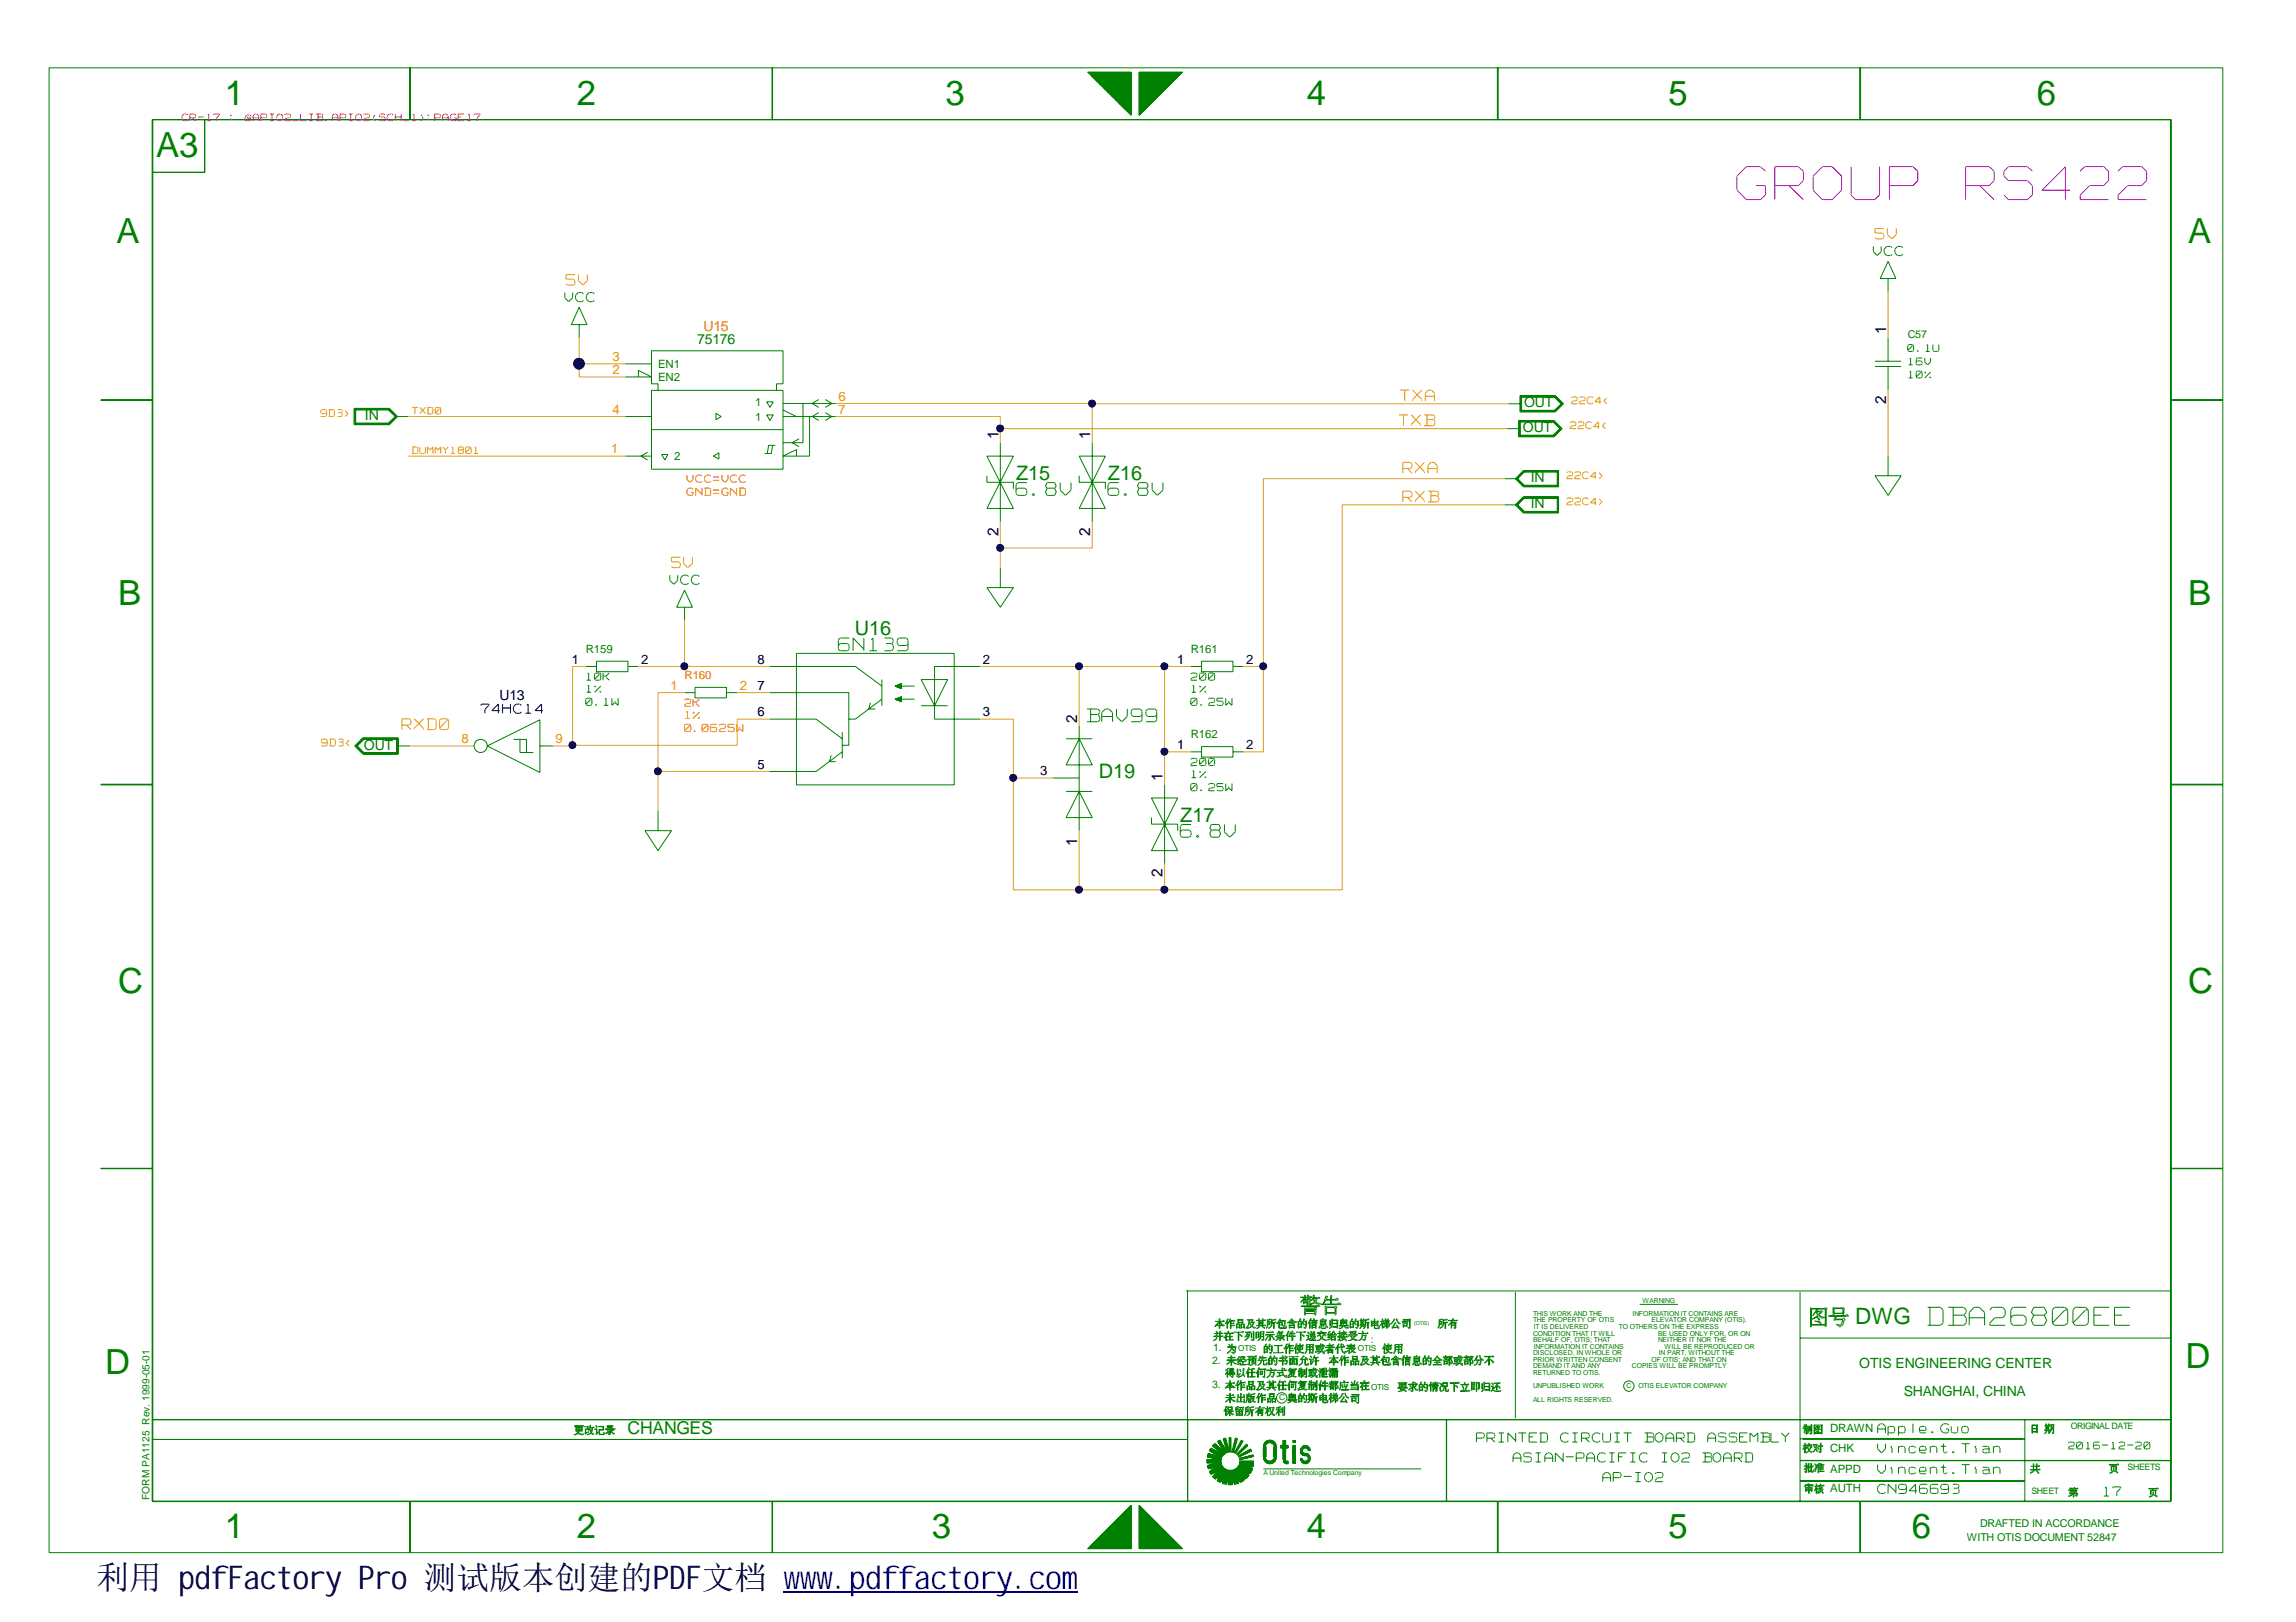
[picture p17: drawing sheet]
<svg xmlns="http://www.w3.org/2000/svg" width="297mm" height="210mm" viewBox="0 0 297 210" stroke-linecap="round" stroke-linejoin="round" font-family="sans-serif">
<defs><g id="words">
<text font-size="8.1" fill="#fff" x="224.7" y="26.7">GROUP RS422</text>
<g font-size="4.5" fill="#008000">
<text x="29.1" y="13.6">1</text>
<text x="74.6" y="13.6">2</text>
<text x="122.3" y="13.6">3</text>
<text x="169.1" y="13.6">4</text>
<text x="215.9" y="13.6">5</text>
<text x="263.5" y="13.6">6</text>
<text x="20.2" y="20.4">A3</text>
<text x="15.1" y="31.4">A</text>
<text x="283.1" y="31.4">A</text>
<text x="15.3" y="78.2">B</text>
<text x="283.1" y="78.2">B</text>
<text x="15.3" y="128.5">C</text>
<text x="283.1" y="128.5">C</text>
<text x="13.6" y="177.8">D</text>
<text x="282.7" y="177.1">D</text>
<text x="29.1" y="199.1">1</text>
<text x="74.6" y="199.1">2</text>
<text x="120.6" y="199.1">3</text>
<text x="169.1" y="199.1">4</text>
<text x="215.9" y="199.1">5</text>
<text x="247.4" y="199.1">6</text>
</g>
<text font-size="4.4" fill="#fff" x="249.4" y="171.9">DBA26800EE</text>
<text font-size="4.2" x="12.5" y="205.6">利用 pdfFactory Pro 测试版本创建的PDF文档 www.pdffactory.com</text>
<g font-size="3.1" fill="#fff">
<text x="131.4" y="64.4">6.8V</text>
<text x="143.3" y="64.4">6.8V</text>
<text x="108.5" y="84.5">6N139</text>
<text x="140.6" y="93.7">BAV99</text>
<text x="152.7" y="108.6">6.8V</text>
</g>
<text font-size="2.9" fill="#008000" x="240" y="171.3">DWG</text>
<g font-size="2.7" fill="#fff">
<text x="181.1" y="52.2">TXA</text>
<text x="181" y="55.4">TXB</text>
<text x="181.5" y="65.2">RXB</text>
<text x="181.5" y="61.5">RXA</text>
<text x="52" y="94.7">RXD0</text>
</g>
<g font-size="2.6" fill="#fff">
<text x="242.6" y="31.2">5V</text>
<text x="73.2" y="37.1">5V</text>
<text x="86.9" y="73.7">5V</text>
</g>
<g font-size="2.6" fill="#008000">
<text x="131.4" y="62.1">Z15</text>
<text x="143.3" y="62.1">Z16</text>
<text x="110.6" y="82.1">U16</text>
<text x="142.2" y="100.7">D19</text>
<text x="152.7" y="106.3">Z17</text>
</g>
<text font-size="2.3" fill="#008000" x="81.2" y="185.6">CHANGES</text>
<g font-size="2.2" fill="#fff">
<text x="242.4" y="33.3">VCC</text>
<text x="73.1" y="39.3">VCC</text>
<text x="86.7" y="75.8">VCC</text>
<text x="62.2" y="92.5">74HC14</text>
<text x="242.9" y="185.6">Apple.Guo</text>
<text x="191" y="186.8">PRINTED</text>
<text x="195.7" y="189.4">ASIAN-PACIFIC</text>
<text x="201.8" y="186.8">CIRCUIT</text>
<text x="207.3" y="192">AP-IO2</text>
<text x="212.7" y="186.8">BOARD</text>
<text x="214.7" y="189.4">IO2 BOARD</text>
<text x="220.8" y="186.8">ASSEMBLY</text>
<text x="242.9" y="188.2">Vincent.Tian</text>
<text x="242.9" y="190.9">Vincent.Tian</text>
<text x="242.9" y="193.5">CN946693</text>
<text x="272.2" y="193.8">17</text>
</g>
<text font-size="2.1" fill="#008000" x="170.9" y="177.6">,</text>
<g font-size="2">
<text x="244" y="43.2" transform="rotate(-90 244 43.2)">1</text>
<text x="244" y="52.3" transform="rotate(-90 244 52.3)">2</text>
<text x="129.2" y="56.8" transform="rotate(-90 129.2 56.8)">1</text>
<text x="141.1" y="56.8" transform="rotate(-90 141.1 56.8)">1</text>
<text x="129.2" y="69.3" transform="rotate(-90 129.2 69.3)">2</text>
<text x="141.1" y="69.3" transform="rotate(-90 141.1 69.3)">2</text>
<text x="139.4" y="93.6" transform="rotate(-90 139.4 93.6)">2</text>
<text x="150.4" y="101.1" transform="rotate(-90 150.4 101.1)">1</text>
<text x="139.4" y="109.5" transform="rotate(-90 139.4 109.5)">1</text>
<text x="150.4" y="113.6" transform="rotate(-90 150.4 113.6)">2</text>
</g>
<g font-size="1.8" fill="#008000">
<text x="90.2" y="44.5">75176</text>
<text x="197.2" y="52.7">OUT</text>
<text x="47.2" y="54.4">IN</text>
<text x="197" y="55.9">OUT</text>
<text x="198" y="62.4">IN</text>
<text x="198" y="65.8">IN</text>
<text x="47.1" y="97">OUT</text>
<text x="240.5" y="177.1">OTIS ENGINEERING CENTER</text>
<text x="246.3" y="180.7">SHANGHAI, CHINA</text>
</g>
<text font-size="1.8" fill="#f00" x="91" y="42.8">U15</text>
<g font-size="1.8" fill="#fff">
<text x="88.9" y="64.3">GND=GND</text>
<text x="88.9" y="62.6">VCC=VCC</text>
<text x="75.9" y="88.2">10K</text>
<text x="75.9" y="89.8">1%</text>
<text x="154.1" y="88.2">200</text>
<text x="154.2" y="89.8">1%</text>
<text x="75.8" y="91.5">0.1W</text>
<text x="88.6" y="94.8">0.0625W</text>
<text x="88.6" y="91.6">2K</text>
<text x="88.7" y="93.1">1%</text>
<text x="154.1" y="91.5">0.25W</text>
<text x="154.1" y="99.2">200</text>
<text x="154.2" y="100.8">1%</text>
<text x="154.1" y="102.5">0.25W</text>
</g>
<text font-size="1.8" x="64.6" y="90.6">U13</text>
<g font-size="1.7" fill="#fff">
<text x="23.5" y="15.8">CR-17</text>
<text x="29.6" y="15.8">: @APIO2_LIB.APIO2(SCH_1):PAGE17</text>
<text x="246.8" y="45.6">0.1U</text>
<text x="246.9" y="47.4">16V</text>
<text x="203.3" y="52.4">22C4&lt;</text>
<text x="246.9" y="49.1">10%</text>
<text x="41.5" y="54">9D3&gt;</text>
<text x="203.1" y="55.6">22C4&lt;</text>
<text x="202.7" y="65.5">22C4&gt;</text>
<text x="202.7" y="62.1">22C4&gt;</text>
<text x="41.6" y="96.7">9D3&lt;</text>
<text x="267.6" y="187.7">2016-12-20</text>
</g>
<g font-size="1.7" fill="#ff8c00">
<text x="79.2" y="46.7">3</text>
<text x="79.2" y="48.4">2</text>
<text x="79.2" y="53.5">4</text>
<text x="108.5" y="53.5">7</text>
<text x="108.5" y="51.8">6</text>
<text x="79.1" y="58.6">1</text>
<text x="86.7" y="89.3">1</text>
<text x="95.7" y="89.3">2</text>
<text x="59.7" y="96.2">8</text>
<text x="71.9" y="96.2">9</text>
</g>
<g font-size="1.7">
<text x="74" y="85.9">1</text>
<text x="82.9" y="85.9">2</text>
<text x="98" y="85.9">8</text>
<text x="98" y="89.3">7</text>
<text x="127.2" y="85.9">2</text>
<text x="152.3" y="85.9">1</text>
<text x="161.2" y="85.9">2</text>
<text x="98" y="92.7">6</text>
<text x="127.2" y="92.7">3</text>
<text x="98" y="99.5">5</text>
<text x="134.6" y="100.3">3</text>
<text x="152.3" y="96.9">1</text>
<text x="161.2" y="96.9">2</text>
</g>
<g font-size="1.6" fill="#fff">
<text x="53.3" y="53.7">TXD0</text>
<text x="53.3" y="58.8">DUMMY1801</text>
</g>
<g font-size="1.5" fill="#008000">
<text x="85.1" y="47.6">EN1</text>
<text x="85.1" y="49.3">EN2</text>
<text x="97.7" y="52.6">1</text>
<text x="87.2" y="59.6">2</text>
<text x="97.7" y="54.5">1</text>
<text x="75.8" y="84.5">R159</text>
<text x="154.1" y="84.5">R161</text>
<text x="154.1" y="95.6">R162</text>
<text x="236.8" y="185.3">DRAWN</text>
<text x="236.8" y="187.9">CHK</text>
<text x="236.8" y="190.6">APPD</text>
<text x="236.8" y="193.1">AUTH</text>
</g>
<text font-size="1.5" fill="#f00" x="88.6" y="87.9">R160</text>
<g font-size="1.4" fill="#008000">
<text x="246.8" y="43.7">C57</text>
<text x="177.3" y="173.8">:</text>
<text x="156.8" y="176.5">2.</text>
<text x="156.8" y="179.6">3.</text>
<text x="156.9" y="174.9">1.</text>
<text x="256.2" y="197.7">DRAFTED IN ACCORDANCE</text>
<text x="254.5" y="199.4">WITH OTIS DOCUMENT 52847</text>
</g>
<text font-size="1.3" fill="#008000" x="19.3" y="194.1" transform="rotate(-90 19.3 194.1)">FORM PA1125 Rev. 1999-05-01</text>
<g font-size="1.1" fill="#008000">
<text x="160.2" y="174.9">OTIS</text>
<text x="175.7" y="174.9">OTIS</text>
<text x="177.4" y="179.8">OTIS</text>
<text x="165.5" y="181.2">C</text>
<text x="267.9" y="184.9">ORIGINAL DATE</text>
<text x="275.3" y="190.2">SHEETS</text>
<text x="262.8" y="193.4">SHEET</text>
</g>
<g font-size=".9" fill="#008000">
<text x="198.3" y="172.9">CONDITION THAT IT WILL</text>
<text x="198.3" y="173.7">BEHALF OF, OTIS; THAT</text>
<text x="198.3" y="171.1">THE PROPERTY OF OTIS</text>
<text x="198.3" y="170.3">THIS WORK AND THE</text>
<text x="198.4" y="172">IT IS DELIVERED</text>
<text x="209.4" y="172">TO OTHERS ON THE EXPRESS</text>
<text x="211.2" y="170.3">INFORMATION IT CONTAINS ARE</text>
<text x="212.5" y="168.6">WARNING</text>
<text x="213.7" y="171.1">ELEVATOR COMPANY (OTIS).</text>
<text x="214.5" y="172.9">BE USED ONLY FOR, OR ON</text>
<text x="214.5" y="173.7">NEITHER IT NOR THE</text>
<text x="198.3" y="176.2">PRIOR WRITTEN CONSENT</text>
<text x="198.3" y="175.4">DISCLOSED, IN WHOLE OR</text>
<text x="198.3" y="177.9">RETURNED TO OTIS.</text>
<text x="198.3" y="177.1">DEMAND IT AND ANY</text>
<text x="198.3" y="179.6">UNPUBLISHED WORK</text>
<text x="198.4" y="174.6">INFORMATION IT CONTAINS</text>
<text x="210.4" y="179.6">C</text>
<text x="211.1" y="177.1">COPIES WILL BE PROMPTLY</text>
<text x="212" y="179.6">OTIS ELEVATOR COMPANY</text>
<text x="213.7" y="176.2">OF OTIS; AND THAT ON</text>
<text x="214.6" y="175.4">IN PART, WITHOUT THE</text>
<text x="215.3" y="174.6">WILL BE REPRODUCED OR</text>
<text x="198.3" y="181.4">ALL RIGHTS RESERVED.</text>
<text x="163.4" y="190.9">A United Technologies Company</text>
</g>
<text font-size=".7" fill="#008000" x="183" y="171.5">(OTIS)</text>
</g></defs>
<path d="M23.5 15.7h37.4" fill="none" stroke="#fff" stroke-width=".18"/>
<g fill="none" stroke="#000" stroke-width=".13">
<path d="M62.2 91.1v.2M62.3 91.1h.9M62.7 91.8v.5M63.2 91.3l-.5 .5M63.2 91.1v.2M63.7 92h.9M64.5 91.2v1.1M64.5 91.1l-.9 .9M65 91.1v1.2M65.1 91.6h.9M66 91.1v1.2M66.4 91.5v.4"/>
<path d="M66.4 92l.4 .3M66.8 91.1l-.4 .4M66.8 92.3h.4M66.8 91.1h.4M67.3 91.1l.1 .2M67.4 92.1l-.1 .2M68 92.3h.7M68.3 91.1l-.1 .2M68.3 91.2v1.1M69.3 92h.9M70.1 91.2v1.1M70.1 91.1l-.9 .9"/>
</g>
<g fill="none" stroke="#f00" stroke-width=".13">
<path d="M88.9 61.5v.5M88.9 63.5v.3M88.9 62l.3 .4M88.9 63.9l.2 .2M89.1 63.2l-.2 .2M89.2 63.2h.3M89.2 64.1h.3M89.4 63.7h.2M89.5 63.2l.2 .1M89.7 61.5v.5M89.7 63.7v.2M89.7 64l-.2 .1"/>
<path d="M89.7 62l-.5 .4M90 61.8v.3M90 63.2v.9M90 62.2l.3 .2M90 63.2l.8 .7M90.3 61.5l-.3 .2M90.3 61.5h.3M90.3 62.4h.3M90.7 61.5l.1 .1M90.8 62.3l-.1 .1M90.8 63.2v.9M91.1 61.8v.3"/>
<path d="M91.1 63.2h.7M91.1 64.1h.7M91.1 62.2l.3 .2M91.3 63.2v.9M91.4 61.5l-.3 .2M91.4 61.5h.4M91.4 62.4h.4M91.8 61.5l.1 .1M91.8 63.2l.1 .1M91.9 62.3l-.1 .1M91.9 64l-.1 .1M91.9 63.3v.6"/>
<path d="M92.2 61.7h.8M92.2 62.2h.8M92.2 63.4h.8M92.2 63.9h.8M93.4 61.5v.5M93.4 63.5v.3M93.4 62l.3 .4M93.4 63.9l.2 .2M93.6 63.2l-.2 .2M93.7 63.2h.3M93.7 64.1h.3M93.9 63.7h.2"/>
<path d="M94.1 63.2l.1 .1M94.2 64l-.1 .1M94.2 61.5v.5M94.2 63.7v.2M94.2 62l-.4 .4M94.5 61.8v.3M94.5 63.2v.9M94.5 62.2l.2 .2M94.5 63.2l.7 .7M94.7 61.5l-.2 .2M94.8 61.5h.3M94.8 62.4h.3"/>
<path d="M95.2 61.5l.1 .1M95.3 62.3l-.1 .1M95.3 63.2v.9M95.6 61.8v.3M95.6 63.2h.7M95.6 64.1h.7M95.6 62.2l.3 .2M95.8 63.2v.9M95.9 61.5l-.3 .2M95.9 61.5h.4M95.9 62.4h.4M96.3 61.5l.1 .1"/>
<path d="M96.3 63.2l.1 .1M96.4 62.3l-.1 .1M96.4 64l-.1 .1M96.4 63.3v.6M88.6 91.3v.1M88.6 93.9v.6M88.6 94.5l.1 .2M88.6 91.4h.8M88.7 90.5l-.1 .1M88.7 93h.5M88.7 93.7l-.1 .2M88.7 94.7h.5"/>
<path d="M88.7 90.5h.5M88.7 93.7h.5M88.8 91l-.2 .3M88.9 91h.3M88.9 92l-.1 .2M88.9 92.1v.8M89.2 93.9l-.6 .6M89.2 90.5l.2 .1M89.2 93.9h.1M89.2 93.7l.2 .2M89.4 90.6v.2M89.4 93.9v.6"/>
<path d="M89.4 90.9l-.2 .1M89.4 94.5l-.2 .2M89.7 92.2h.1M89.7 90.5v.9M89.7 92.2v.1M89.7 90.9h.3M89.7 92.3h.1M89.8 92.2v.1M89.8 94.6v.1M89.8 94.5h.1M89.8 94.7h.1M89.9 94.5v.2"/>
<path d="M90 90.9v.1M90.1 91.1l.4 .3M90.3 92.9h.1M90.3 92.9v.1M90.4 93h.1M90.5 92.9v.1M90.5 90.5l-.5 .4M90.5 92.2l-.8 .8M90.8 94.5l.1 .2M90.8 93.9v.6M90.9 93.7l-.1 .2M91 94.7h.4"/>
<path d="M91 93.7h.4M91.4 93.9l-.6 .6M91.5 93.9h.1M91.5 93.7l.1 .2M91.6 94.5l-.1 .2M91.6 93.9v.6M91.9 94.5l.1 .2M91.9 93.9v.6M92 94.1l-.1 .1M92 93.7l-.1 .2M92.1 94.7h.4M92.1 94.1h.4"/>
<path d="M92.1 93.7h.6M92.6 94.1l.1 .2M92.7 94.3v.2M92.7 94.5l-.1 .2M93 94.6v.1M93.1 94.7h.8M93.2 93.7l-.2 .2M93.2 93.7h.5M93.3 94.3l-.3 .2M93.3 94.3h.4M93.7 93.7l.2 .2M93.9 93.9v.2"/>
<path d="M93.9 94.1l-.2 .2M94.2 94.5l.1 .2M94.2 93.7v.4M94.2 94.1h.6M94.2 93.7h.8M94.4 94.7h.4M94.9 94.1l.1 .2M95 94.5l-.1 .2M95 94.3v.2M95.3 93.7v.9M95.6 94.3l-.3 .4M95.7 94.1v.1"/>
<path d="M95.7 94.3l.4 .4M96.1 93.7v.9"/>
</g>
<g fill="none" stroke="#ff8c00" stroke-width=".13">
<path d="M73.2 36.7l.2 .2M73.2 35.5v.6M73.3 36.1h.9M73.3 35.5h1.1M73.4 36.9h.8M74.2 36.1l.2 .2M74.4 36.7l-.2 .2M74.4 36.4v.3M74.8 36.3l.6 .5M74.8 35.5v.8M76 35.5v.8M76 36.3l-.6 .6"/>
<path d="M242.6 30.7l.1 .2M242.6 29.6v.6M242.6 30.2h.9M242.6 29.6h1.1M242.8 30.9h.7M243.5 30.2l.2 .2M243.7 30.7l-.2 .2M243.7 30.4v.3M244.2 30.4l.5 .5M244.2 29.6v.7M245.3 29.6v.7M245.3 30.4l-.6 .5"/>
<path d="M41.5 53.4l.1 .1M41.5 53.2v.2M41.5 53.9h.6M41.6 53l-.1 .1M41.7 53h.4M41.7 53.5h.4M42.1 53l.1 .1M42.2 53.4l-.1 .1M42.2 53.8l-.1 .1M42.2 53.2v.5M42.5 53.9h.6M42.5 53h.6"/>
<path d="M42.6 53.1v.8M43.1 53l.2 .1M43.3 53.8l-.2 .1M43.3 53.2v.5M43.7 53.9h.4M43.7 53h.4M43.8 53.4h.3M44.2 53l.1 .1M44.2 53.4l.1 .1M44.3 53.2h.1M44.3 53.6v.1M44.3 53.8l-.1 .1"/>
<path d="M44.3 53.3l-.1 .1M44.7 53.1l.3 .4M45 53.6l-.3 .3M53.3 52.7h.8M53.3 58.7h.6M53.3 57.8h.6M53.4 57.9v.7M53.7 52.8v.8M53.9 57.8l.2 .2M54.1 58.6l-.2 .1M54.1 58v.6M54.3 53.5v.1"/>
<path d="M54.3 57.8v.8M54.3 58.6l.1 .1M54.3 52.7l.7 .7M54.4 58.7h.5M55 53.5v.1M55 57.8v.8M55 58.6l-.1 .1M55 52.7l-.7 .8M55.3 53.6h.5M55.3 52.7h.5M55.3 57.8l.3 .4M55.3 57.9v.8"/>
<path d="M55.4 52.8v.7M55.9 52.7l.1 .1M56 53.5l-.1 .1M56 52.9v.5M56 57.9v.8M56 57.8l-.4 .4M56.3 53.5l.1 .1M56.3 52.9v.5M56.3 57.9v.8M56.3 57.8l.3 .4M56.4 52.7l-.1 .1M56.4 53.6h.5"/>
<path d="M56.4 52.7h.5M56.9 52.9l-.6 .5M56.9 52.8h.1M56.9 52.7l.1 .1M57 53.5l-.1 .1M57 52.9v.5M57 57.9v.8M57 57.8l-.4 .4M57.3 57.8l.3 .4M57.6 58.3v.4M58 57.8l-.4 .4M58.3 58.7h.5"/>
<path d="M58.6 57.8l-.1 .2M58.6 57.9v.7M59.4 57.8l-.1 .3 .1 .1-.1 .3 .1 .2M59.4 58.7h.4M59.4 57.8h.4M59.4 58.2h.4M59.9 57.8l.1 .3-.1 .1 .1 .3-.1 .2M60.2 58.6l.1 .1M60.2 58v.6M60.3 57.8l-.1 .2M60.4 58.7h.4M60.4 57.8h.4"/>
<path d="M60.8 58l-.5 .6M60.8 58h.1M60.8 57.8l.2 .2M61 58.6l-.2 .1M61 58v.6M61.3 58.7h.5M61.6 57.8l-.2 .2M61.6 57.9v.7M181 53.7h1.2M181.1 50.5h1.2M181.5 59.8h.9M181.5 59.9v1.3"/>
<path d="M181.6 53.7v1.4M181.7 50.5v1.4M182.5 59.8l.2 .2M182.6 55v.1M182.6 53.7l1.1 1.2M182.8 51.7v.2M182.8 50.5l1.1 1.2M183.1 59.8l1.1 1.2M183.8 54.9v.2M183.8 53.7l-1.2 1.2M183.9 51.7v.2M183.9 50.5l-1.1 1.2"/>
<path d="M184.2 55.1h1.2M184.2 53.7h1.2M184.3 59.8l-1.2 1.3M184.4 50.9v1M184.4 51.3h1.1M184.6 53.7v1.3M184.7 54.3h.7M184.8 50.5l-.4 .4M184.8 50.5h.4M185.1 59.8l-.4 .5M185.2 59.8h.3M185.2 50.5l.4 .4"/>
<path d="M185.4 53.7l.2 .2M185.4 54.3l.2 .2M185.5 59.8l.4 .5M185.6 50.9v1M185.6 54.1l-.1 .1M185.6 53.9v.2M185.6 54.5v.4M185.6 54.9l-.2 .2M203.1 55.4v.1M203.2 55.5h.7M203.2 54.6l-.1 .1M203.3 54.6h.4"/>
<path d="M203.3 52.2v.1M203.3 52.3h.7M203.4 55.1l-.3 .2M203.4 55.1h.3M203.4 51.4l-.1 .1M203.5 51.4h.4M203.5 51.9l-.2 .2M203.6 51.9h.3M203.8 54.6l.1 .1M203.9 55l-.1 .1M203.9 54.8v.1M203.9 51.4l.1 .1"/>
<path d="M204 51.7l-.1 .2M204 51.5v.2M204.1 55.4v.1M204.2 55.5h.7M204.3 54.6l-.2 .1M204.3 54.6h.4M204.3 52.2v.1M204.3 52.3h.8M204.4 55.1l-.3 .2M204.4 55.1h.3M204.4 51.4l-.1 .1M204.5 51.4h.4"/>
<path d="M204.6 51.9l-.3 .2M204.6 51.9h.3M204.8 54.6l.1 .1M204.9 54.8v.1M204.9 55l-.1 .1M204.9 51.4l.2 .1M205.1 51.5v.2M205.1 51.7l-.2 .2M205.1 54.9v.3M205.1 55.2l.3 .3M205.3 51.7v.3M205.3 52l.3 .3"/>
<path d="M205.4 54.6l-.3 .2M205.4 54.6h.3M205.4 55.5h.3M205.6 51.4l-.3 .2M205.6 51.4h.3M205.6 52.3h.3M205.8 54.6l.1 .1M205.9 55.3l-.1 .2M206 51.4l.1 .1M206.1 52.1l-.1 .2M206.2 55.2h.7M206.4 52h.7"/>
<path d="M206.8 54.6v.9M206.8 54.6l-.6 .6M207 51.4v.9M207 51.4l-.7 .6M207.3 55.1l.4 .4M207.5 51.9l.4 .4M207.7 54.7l-.4 .3M207.9 51.5l-.4 .3M86.9 73.3l.1 .2M86.9 72.1v.6M86.9 72.7h.9M86.9 72.1h1.1"/>
<path d="M87.1 73.5h.7M87.8 72.7l.2 .2M88 73.3l-.2 .2M88 73v.3M88.4 72.9l.5 .5M88.4 72.1v.8M89.6 72.1v.8M89.6 72.9l-.6 .6M181.5 63.6v1.4M181.5 63.6h.9M181.5 60.6h.9M181.5 64.4h.9"/>
<path d="M182.1 60.7l.6 .5M182.1 64.4l.6 .6M182.5 63.6l.2 .2M182.7 60.4l-.2 .2M182.7 60.1v.3M182.7 63.8v.3M182.7 64.1l-.2 .3M183.1 61.1v.1M183.1 64.8v.2M183.1 63.6l1.1 1.1M184.3 61.1v.1M184.3 64.8v.2"/>
<path d="M184.3 63.6l-1.2 1.2M184.7 65h1.2M184.7 60.3v.9M184.7 63.6h1.2M184.8 60.6h1.1M185.1 63.6v1.3M185.2 64.1h.7M185.9 63.6l.2 .2M185.9 64.1l.2 .3M185.9 60.3v.9M186.1 64l-.1 .1M186.1 63.8v.1"/>
<path d="M186.1 64.4v.3M186.1 64.8l-.2 .2M202.7 61.9h.1M202.7 65.2v.1M202.7 61.9h.8M202.7 65.3h.8M202.8 61.1l-.1 .1M202.8 64.4l-.1 .2M202.9 61.1h.4M202.9 64.4h.4M202.9 61.6l-.2 .2M202.9 65l-.2 .2"/>
<path d="M203 61.6h.3M203 65h.3M203.3 61.1l.2 .1M203.3 64.4l.2 .2M203.5 61.4l-.2 .2M203.5 61.2v.2M203.5 64.6v.2M203.5 64.8l-.2 .2M203.7 61.9h.1M203.7 65.2v.1M203.8 61.9h.7M203.8 65.3h.7"/>
<path d="M203.8 61.1l-.1 .1M203.8 64.4l-.1 .2M203.9 61.1h.4M203.9 64.4h.4M204 61.6l-.3 .2M204 65l-.3 .2M204 61.6h.3M204 65h.3M204.3 61.1l.2 .1M204.3 64.4l.2 .2M204.5 61.2v.2M204.5 64.6v.2"/>
<path d="M204.5 61.4l-.2 .2M204.5 64.8l-.2 .2M204.7 61.4v.3M204.7 64.7v.3M204.7 61.7l.3 .2M204.7 65.1l.3 .2M205 61.1l-.3 .2M205 64.4l-.3 .3M205 61.1h.3M205 61.9h.3M205 64.4h.3M205 65.3h.3"/>
<path d="M205.4 61.1l.1 .1M205.4 64.4l.1 .2M205.5 61.8l-.1 .1M205.5 65.2l-.1 .1M205.8 61.7h.7M205.8 65.1h.7M206.4 61.1v.8M206.4 64.5v.8M206.4 61.1l-.7 .6M206.4 64.4l-.7 .7M206.9 61.2l.4 .4M206.9 64.6l.4 .4"/>
<path d="M207.2 61.6l-.3 .3M207.2 65l-.3 .3M41.6 96l.1 .2M41.6 95.8v.2M41.6 96.5h.6M41.7 95.6l-.1 .2M41.7 95.6h.5M41.7 96.2h.5M42.2 95.6l.1 .2M42.3 96.1l-.1 .1M42.3 96.4l-.1 .1M42.3 95.8v.6"/>
<path d="M42.6 96.5h.6M42.6 95.6h.6M42.8 95.7v.8M43.3 95.6l.1 .2M43.4 96.4l-.1 .1M43.4 95.8v.6M43.8 96.5h.4M43.8 95.6h.4M43.9 96h.3M44.3 95.6l.1 .2M44.3 96.1l.1 .1M44.4 95.8v.1"/>
<path d="M44.4 96.2v.2M44.4 96.4l-.1 .1M44.4 95.9l-.1 .1M44.8 96.2l.4 .3M45.2 95.8l-.4 .3M52 93h.9M52 93.1v1.3M52 93.8h.9M52.6 93.9l.6 .5M53 93l.2 .2M53.2 93.6l-.2 .2M53.2 93.3v.3"/>
<path d="M53.6 94.3v.1M53.6 93l1.1 1.2M54.8 94.2v.2M54.8 93l-1.2 1.2M55.2 94.4h1M55.2 93h1M55.4 93.1v1.3M56.2 93l.2 .2M56.4 94.2l-.2 .2M56.4 93.3v.9M56.9 94.2l.1 .2M56.9 93.3v.9"/>
<path d="M57 93l-.1 .2M57.1 94.4h.7M57.1 93h.7M57.8 93.3l-.9 .9M57.8 93.2h.2M57.8 93l.2 .2M58 94.2l-.2 .2M58 93.3v.9"/>
</g>
<g fill="none" stroke="#008000" stroke-width=".13">
<path d="M6.3 8.8h281.3v192.1h-281.3zM19.7 15.5v178.8h261.1v-178.8M26.5 15.5v6.8M26.5 15.5v6.8h-6.8M53 8.8v6.7M53.1 8.8v6.7M99.9 8.8v6.7M140.7 9.3h5.6v5.6zM140.8 9.3v.1M140.9 9.3v.2M141 9.3v.2M141 9.3v.3"/>
<path d="M141.1 9.3v.4M141.2 9.3v.5M141.3 9.3v.6M141.4 9.3v.6M141.4 9.3v.7M141.5 9.3v.8M141.6 9.3v.9M141.6 9.3v1M141.7 9.3v1M141.8 9.3v1.1M141.9 9.3v1.1M141.9 9.3v1.2"/>
<path d="M141.9 9.3v1.3M142 9.3v1.3M142.1 9.3v1.4M142.2 9.3v1.5M142.2 9.3v1.6M142.3 9.3v1.6M142.4 9.3v1.6M142.4 9.3v1.7M142.5 9.3v1.8M142.6 9.3v1.8M142.6 9.3v1.9M142.7 9.3v2"/>
<path d="M142.8 9.3v2.1M142.9 9.3v2.1M142.9 9.3v2.2M143 9.3v2.3M143 9.3v2.4M143.1 9.3v2.4M143.2 9.3v2.5M143.3 9.3v2.5M143.3 9.3v2.6M143.3 9.3v2.7M143.4 9.3v2.7M143.5 9.3v2.8"/>
<path d="M143.6 9.3v2.9M143.7 9.3v3M143.8 9.3v3M143.8 9.3v3.1M143.8 9.3v3.2M143.9 9.3v3.2M144 9.3v3.3M144.1 9.3v3.4M144.2 9.3v3.5M144.3 9.3v3.5M144.3 9.3v3.6M144.4 9.3v3.7"/>
<path d="M144.5 9.3v3.8M144.6 9.3v3.9M144.7 9.3v3.9M144.7 9.3v4M144.8 9.3v4.1M144.9 9.3v4.2M144.9 9.3v4.3M145 9.3v4.3M145.1 9.3v4.4M145.2 9.3v4.4M145.2 9.3v4.5M145.2 9.3v4.6"/>
<path d="M145.3 9.3v4.6M145.4 9.3v4.7M145.5 9.3v4.8M145.5 9.3v4.9M145.6 9.3v4.9M145.7 9.3v4.9M145.7 9.3v5M145.8 9.3v5.1M145.9 9.3v5.1M145.9 9.3v5.2M146 9.3v5.3M146.1 9.3v5.4"/>
<path d="M146.2 9.3v5.4M146.2 9.3v5.5M146.3 9.3v5.6M147.4 9.3h5.6l-5.6 5.6zM147.4 9.3v5.6M147.5 9.3v5.5M147.5 9.3v5.4M147.6 9.3v5.4M147.7 9.3v5.4M147.7 9.3v5.3M147.8 9.3v5.2M147.9 9.3v5.1"/>
<path d="M148 9.3v5.1M148 9.3v5M148 9.3v4.9M148.1 9.3v4.9M148.2 9.3v4.9M148.2 9.3v4.8M148.3 9.3v4.8M148.3 9.3v4.7M148.4 9.3v4.6M148.5 9.3v4.6M148.5 9.3v4.5M148.5 9.3v4.4"/>
<path d="M148.6 9.3v4.4M148.7 9.3v4.3M148.8 9.3v4.3M148.8 9.3v4.2M148.9 9.3v4.1M149 9.3v4M149.1 9.3v3.9M149.2 9.3v3.8M149.3 9.3v3.7M149.4 9.3v3.7M149.4 9.3v3.6M149.4 9.3v3.5"/>
<path d="M149.5 9.3v3.5M149.6 9.3v3.5M149.6 9.3v3.4M149.7 9.3v3.3M149.8 9.3v3.2M149.9 9.3v3.2M149.9 9.3v3.1M149.9 9.3v3M150 9.3v3M150.1 9.3v2.9M150.2 9.3v2.9M150.2 9.3v2.8"/>
<path d="M150.3 9.3v2.7M150.4 9.3v2.7M150.4 9.3v2.6M150.5 9.3v2.5M150.6 9.3v2.4M150.7 9.3v2.4M150.7 9.3v2.3M150.8 9.3v2.2M150.8 9.3v2.1M150.9 9.3v2.1M151 9.3v2.1M151 9.3v2"/>
<path d="M151.1 9.3v1.9M151.2 9.3v1.8M151.3 9.3v1.8M151.3 9.3v1.7M151.3 9.3v1.6M151.4 9.3v1.6M151.5 9.3v1.6M151.5 9.3v1.5M151.6 9.3v1.5M151.6 9.3v1.4M151.7 9.3v1.3M151.8 9.3v1.3"/>
<path d="M151.8 9.3v1.2M151.8 9.3v1.1M151.9 9.3v1.1M152 9.3v1M152.1 9.3v1M152.1 9.3v.9M152.2 9.3v.8M152.3 9.3v.7M152.4 9.3v.6M152.5 9.3v.5M152.6 9.3v.4M152.7 9.3v.4"/>
<path d="M152.7 9.3v.3M152.7 9.3v.2M152.8 9.3v.2M152.9 9.3v.2M152.9 9.3v.1M153 9.3v.1M193.7 8.8v6.7M193.8 8.8v6.7M240.6 8.8v6.7M240.7 8.8v6.7M19.7 22.3h6.8M73.1 38.5l.4 .5"/>
<path d="M73.1 37.9v.6M74.1 37.9v.6M74.1 38.5l-.5 .5M74.5 38.2v.5M74.5 38.7l.3 .3M74.8 37.9l-.3 .3M74.8 37.9h.5M74.8 39h.5M74.9 39.8l1 2.2h-2zM75.3 37.9l.2 .1M75.5 38.9l-.2 .1M75.9 38.2v.5"/>
<path d="M75.9 38.7l.3 .3M76.2 37.9l-.3 .3M76.2 37.9h.5M76.2 39h.5M76.7 37.9l.2 .1M76.9 38.9l-.2 .1M242.4 32.6l.4 .4M242.4 31.9v.6M243.4 31.9v.6M243.4 32.6l-.5 .5M243.8 32.3v.4M243.8 32.7l.3 .4"/>
<path d="M244.1 31.9l-.3 .3M244.1 31.9h.5M244.1 33.1h.5M244.3 33.8l1 2.2h-2.1zM244.3 36v1.7M244.6 31.9l.2 .2M244.8 32.9l-.2 .2M245.2 32.3v.4M245.2 32.7l.3 .4M245.5 31.9l-.3 .3M245.5 31.9h.5M245.5 33.1h.5"/>
<path d="M246 31.9l.2 .2M246.2 32.9l-.2 .2M13 51.8h6.7M13 51.7h6.7M45.8 52.8h4.6l1 1.1-1 1.1h-4.6zM45.9 52.9h4.4l1 1-1 1h-4.4zM45.9 53h4.4l.9 .9-.9 .9h-4.4zM46 53.1h4.2l.9 .8-.9 .9h-4.2zM51.1 53.9h1.7M74.9 42v1.7M80.9 48.8h3.4l-1.7-.9v.9M80.9 59h3.4"/>
<path d="M80.9 53.9h3.4M80.9 47.1h3.4M83.8 58.5l-.9 .5 .9 .5M84.3 50.5h17v10.2h-17zM84.3 55.6h17M85.1 50.5v-.8h-.8v-4.3h17v4.3h-.8v.8M85.6 58.8h.8l-.4 .7zM92.3 59l.7-.4v.8zM92.6 53.5l.7 .4-.7 .4zM99.2 53.7h.8l-.4 .7zM99.2 52h.8l-.4 .7zM99.9 57.7l-.1 1h-.9"/>
<path d="M100.3 57.6h-.9l-.1 1M101.3 53.9h6.8M101.3 52.2h6.8M101.3 53.1l1.7 .8M103.4 56.8l-.9 .5 .9 .5M103.9 52.2v5.1h-2.6M104.7 53.9v5.1h-3.4l1.7-.8v.8M105.9 53.4l-.8 .5 .8 .5M105.9 51.7l-.8 .5 .8 .5M106.8 53.4l.8 .5-.8 .5M106.8 51.7l.8 .5-.8 .5M127.7 59h3.4l-3.4 6.8h3.4z"/>
<path d="M129.4 57.3v10.2M139.6 59h3.4l-3.4 6.8h3.4zM141.3 57.3v10.2M195 55.5h1.7M195.2 52.3h1.6M196.5 54.4h4.5l1.1 1.1-1.1 1h-4.5zM196.6 54.5h4.4l1 1-1 .9h-4.4zM196.6 54.5h4.4l.9 1-.9 .9h-4.4zM196.6 51.2h4.6l1.1 1.1-1.1 1h-4.6zM196.7 54.6h4.3l.8 .9-.8 .8h-4.3zM196.7 51.2h4.5l.9 1.1-.9 .9h-4.5zM196.8 51.3h4.3l1 1-1 .8h-4.3z"/>
<path d="M196.8 51.4h4.3l.9 .9-.9 .8h-4.3zM242.6 47.4h3.4M242.6 46.8h3.4M244.3 43.7v3.1M244.3 47.4v3.1M244.3 59v2.6M246.8 45.4l.1 .1M246.8 44.8v.5M246.9 48.9h.5M246.9 44.6l-.1 .1M246.9 47.2h.5M247 45.5h.4"/>
<path d="M247 44.6h.4M247.2 48l-.1 .1M247.2 46.3l-.1 .2M247.2 46.4v.8M247.2 48.1v.8M247.4 44.8l-.6 .5M247.4 44.7h.1M247.4 44.6l.2 .1M247.6 45.4l-.2 .1M247.6 44.8v.5M247.9 48.8l.1 .1M247.9 47.1l.1 .1"/>
<path d="M247.9 46.5v.5M247.9 48.2v.5M248 48l-.1 .1M248 46.7l-.1 .1M248 46.3l-.1 .2M248 45.4h.1M248 45.4v.1M248.1 48.9h.4M248.1 45.5h.1M248.1 48h.4M248.1 46.7h.4M248.1 47.2h.4"/>
<path d="M248.1 46.3h.6M248.2 45.4v.1M248.5 48.2l-.6 .5M248.5 48.1h.1M248.5 48l.2 .1M248.5 46.7l.2 .1M248.7 48.8l-.2 .1M248.7 46.9v.1M248.7 48.2v.5M248.7 47.1l-.2 .1M249 48.1h.1M249 46.3v.5"/>
<path d="M249 48.2v.1M249 46.8l.3 .4M249 48.3h.1M249.1 48.1v.2M249.1 45.5h.5M249.4 44.6l-.1 .1M249.4 44.6v.8M249.6 48.8h.1M249.6 48.8v.1M249.7 48.9h.1M249.8 46.3v.5M249.8 48.8v.1"/>
<path d="M249.8 48.1l-.8 .8M249.8 46.8l-.4 .4M250.1 45.4l.1 .1M250.1 44.6v.7M250.2 45.5h.5M250.8 45.4l-.1 .1M250.8 44.6v.7M280.8 51.8h6.8M280.8 51.7h6.8M86.7 75.1l.4 .5M86.7 74.4v.7M87.7 74.4v.7"/>
<path d="M87.7 75.1l-.5 .5M88.1 74.8v.4M88.1 75.3l.3 .3M88.4 74.4l-.3 .4M88.4 74.4h.5M88.4 75.6h.5M88.6 76.4l1 2.2h-2.1zM88.6 78.6v1.7M88.9 74.4l.2 .2M89.1 75.5l-.2 .1M89.5 75.3l.3 .3M89.5 74.8v.4"/>
<path d="M89.8 74.4l-.3 .4M89.8 74.4h.5M89.8 75.6h.5M90.3 74.4l.2 .2M90.5 75.5l-.2 .1M127.7 76h3.4l-1.7 2.6zM127.7 61.6v.8h3.4v.9M129.4 73.5v2.5M131.4 63.9l.3 .2M131.4 62.8v1.1M131.7 63.2l-.2 .2M131.7 62.5l-.3 .2"/>
<path d="M131.7 64.1h.9M131.7 62.5h1.1M131.7 63.2h.9M132.6 63.2l.2 .2M132.8 63.9l-.2 .2M132.8 63.5v.4M133.6 63.9h.2M133.6 63.9v.2M133.6 64.1h.2M133.8 63.9v.2M135.5 62.5l-.2 .4 .2 .3-.2 .4 .2 .5M135.5 64.1h.9"/>
<path d="M135.5 62.5h.9M135.5 63.2h.9M136.4 62.5l.3 .4-.3 .3 .3 .4-.3 .5M137.2 63.4l.6 .7M137.2 62.5v.9M138.6 62.5v.9M138.6 63.4l-.8 .7M139.6 61.6v.8h3.4v.9M143.3 63.9l.3 .2M143.3 62.8v1.1M143.6 63.2l-.2 .2M143.6 62.5l-.3 .2"/>
<path d="M143.6 64.1h.9M143.6 62.5h1.1M143.6 63.2h.9M144.5 63.2l.2 .2M144.7 63.9l-.2 .2M144.7 63.5v.4M145.5 63.9h.2M145.5 63.9v.2M145.5 64.1h.2M145.7 63.9v.2M147.4 62.5l-.2 .4 .2 .3-.2 .4 .2 .5M147.4 64.1h.9"/>
<path d="M147.4 62.5h.9M147.4 63.2h.9M148.3 62.5l.2 .4-.2 .3 .2 .4-.2 .5M149.1 62.5v.9M149.1 63.4l.6 .7M150.5 62.5v.9M150.5 63.4l-.8 .7M194.6 65.3h1.7M194.6 61.9h1.7M196 61.9l1.1-1h4.5v2.1h-4.5zM196.3 61.9l.9-.8h4.3v1.7h-4.3zM197.1 64.3h4.5v2.1h-4.5l-1.1-1.1z"/>
<path d="M197.1 64.4h4.5v1.9h-4.5l-1-1zM197.1 60.9h4.5v2h-4.5l-1-1zM197.1 64.4h4.4v1.9h-4.4l-.8-1zM197.1 61h4.4v1.8h-4.4l-.8-.9zM197.2 64.5h4.3v1.7h-4.3l-.9-.9zM242.6 61.6h3.4l-1.7 2.5zM46.1 96.5l.9-.9h4.4v1.9h-4.4zM46.9 95.5h4.6v2.1h-4.6l-1-1.1zM47 95.6h4.5v2h-4.5l-1-1.1zM47.1 95.7h4.2v1.7h-4.2l-.9-.9zM51.3 96.5h1.7M63 96.5l6.8-3.4v6.9z"/>
<path d="M66.4 95.7h1.7v1.7M67.3 95.7v1.7h1.7M69.8 96.5h1.7M75.8 91.2l.1 .1M75.8 86.2h1.4M75.8 90.5v.6M75.9 89.6h.6M75.9 90.4l-.1 .1M75.9 88h.6M75.9 91.3h.5M75.9 90.4h.5M76.2 88.7l-.2 .1"/>
<path d="M76.2 87.1l-.2 .1M76.2 87.1v.9M76.2 88.7v.8M76.4 90.5l-.6 .6M76.5 90.5h.1M76.5 90.4l.1 .1M76.6 90.5v.6M76.6 91.2l-.1 .1M76.9 87.9l.1 .1M76.9 88.8h.1M76.9 87.3v.6M76.9 88.8v.1"/>
<path d="M77 88.9h.1M77 88.8v.1M77 91.2v.1M77 87.1l-.1 .1M77 91.2h.1M77.1 91.3h.1M77.1 88h.5M77.1 87.1h.5M77.2 85.6h4v1.3h-4zM77.2 91.2v.1M77.6 87.3l-.6 .6M77.6 87.1l.1 .1"/>
<path d="M77.6 89.5h.1M77.6 89.5v.1M77.6 87.2h.1M77.6 89.6h.1M77.7 87.3v.6M77.7 89.5v.1M77.7 87.9l-.1 .1M77.7 88.8l-.8 .8M78 87.1v.9M78.1 87.5h.3M78.1 91.3h.6M78.4 87.5v.1"/>
<path d="M78.4 90.4v.8M78.4 90.4l-.1 .1M78.4 87.7l.4 .3M78.8 87.1l-.4 .4M79.2 90.4v.8M79.5 90.9l-.3 .4M79.5 90.7v.2M79.5 90.9l.5 .4M80 90.4v.8M81.2 86.2h1.4M88.6 89.6h1.3M89.9 89h4.1v1.3h-4.1z"/>
<path d="M94 89.6h1.4M99.6 86.2h11.1l3.4 2.6M99.6 93.1h6l3.4 2.5M99.6 89.6h10.2v6.8h-.8M103 84.6h20.4v17h-20.4zM107.5 97.8l-.2 .8h.8M108.5 84l.2 .2M108.5 82.9v1.1M108.7 83.3l-.2 .2M108.7 82.6l-.2 .2M108.7 82.6h1.2M108.7 84.2h.9"/>
<path d="M108.7 83.3h.9M109 97.3l-3.4 2.5h-6M109 94.8v3.3M109.6 83.3l.3 .2M109.9 84l-.3 .2M109.9 83.6v.4M110.4 82.6l1.3 1.4M110.4 82.6v1.6M111.8 82.6v1.6M112.5 84.2h1M112.6 90.9l-.2 .9h.8M112.9 82.6l-.2 .2"/>
<path d="M112.9 82.6v1.6M114.1 90.5l-3.4 2.6h-.9M114.1 87.9v3.4M114.4 82.6h.9M114.4 84.2h.9M114.6 83.3h.7M115.4 82.6l.2 .2M115.4 83.3l.2 .2M115.6 84l-.2 .2M115.6 83l-.2 .3M115.6 82.9v.1M115.6 83.6v.4"/>
<path d="M115.8 88.8h2.5M115.8 90.5h2.5M115.8 88.8l.8-.4v.7zM115.8 90.5l.8-.4v.7M115.8 90.5l.8 .3M115.9 88.8h.7M115.9 88.7h.7M115.9 90.4h.7M115.9 90.5h.7M116 88.7h.6M116 88.9h.6M116 90.6h.6"/>
<path d="M116 90.4h.6M116.1 83.3l.2 .2M116.1 82.9v.3M116.1 84.2h1.1M116.1 88.9h.5M116.2 88.7h.4M116.2 90.4h.4M116.2 88.6h.4M116.2 89h.4M116.2 90.6h.4M116.2 90.3h.4M116.3 88.6h.3"/>
<path d="M116.3 89h.3M116.3 90.3h.3M116.3 90.7h.3M116.3 82.6l-.2 .2M116.3 83.5h.9M116.3 82.6h.9M116.4 88.5h.2M116.4 89h.2M116.4 90.7h.2M116.5 89.1h.1M116.5 90.2h.1M116.5 90.8h.1"/>
<path d="M116.6 88.5h.1M116.6 90.8h.1M116.6 90.2h.1M117.3 82.6l.2 .2M117.4 83.3l-.1 .2M117.5 84l-.2 .2M117.5 82.9v1.1M119.2 91.3h3.4M119.2 87.9h3.4l-1.7 3.4zM126.8 86.2h-5.9v6.9h5.9M137.9 95.6h3.4M139.6 95.6l1.7 3.4h-3.4z"/>
<path d="M139.6 93.9v13.6M140.6 91.8h1.4M140.6 93.4h1.4M141.1 91.8v1.6M141.1 92.5h.9M142 91.8l.3 .2M142 92.5l.3 .2M142.3 92.2l-.2 .2M142.3 92v.2M142.3 92.8v.3M142.3 93.2l-.3 .2M142.5 92.3v1.1"/>
<path d="M142.6 92.7h1.3M143 91.8l-.5 .4M143 91.8h.4M143.5 91.8l.4 .4M143.9 92.3v1.1M144.4 91.8v.9M144.4 92.7l.7 .7M145.8 91.8v.9M145.8 92.7l-.7 .7M146.3 92.5l.3 .2M146.3 92v.4M146.3 93.4h1.2"/>
<path d="M146.6 91.8l-.3 .2M146.6 91.8h.9M146.6 92.7h.9M147.5 91.8l.2 .2M147.7 92.5l-.2 .2M147.7 93.2l-.2 .2M147.7 92v1.1M148.3 92.5l.2 .2M148.3 92v.4M148.3 93.4h1.1M148.5 91.8l-.2 .2M148.5 91.8h.9"/>
<path d="M148.5 92.7h.9M149.4 91.8l.2 .2M149.6 92.5l-.2 .2M149.6 93.2l-.2 .2M149.6 92v1.1M154.1 91.2l.1 .1M154.1 87.9v.1M154.1 90.5v.6M154.1 99v.1M154.1 86.2h1.3M154.1 97.3h1.3M154.1 88h.8"/>
<path d="M154.1 99.1h.8M154.2 89.6h.5M154.2 90.4l-.1 .1M154.2 98.1l-.1 .2M154.2 87.1l-.1 .1M154.2 91.3h.5M154.2 90.4h.5M154.2 87.1h.5M154.2 98.1h.5M154.3 98.7l-.2 .2M154.3 87.6l-.2 .3M154.3 98.7h.4"/>
<path d="M154.3 87.6h.4M154.4 99.7l-.1 .1M154.4 88.7l-.1 .1M154.4 88.7v.8M154.4 99.8v.8M154.7 90.5l-.6 .6M154.7 90.4l.2 .1M154.7 90.5h.1M154.7 98.1l.2 .2M154.7 87.1l.2 .1M154.9 91.2l-.2 .1M154.9 87.3v.1"/>
<path d="M154.9 90.5v.6M154.9 98.3v.2M154.9 98.5l-.2 .2M154.9 87.5l-.2 .1M155.2 88.8h.1M155.2 99.8h.1M155.2 87.3v.6M155.2 88.8v.1M155.2 98.3v.6M155.2 99.9v.1M155.2 98.9l.1 .2M155.2 87.9l.1 .1"/>
<path d="M155.2 88.9h.1M155.2 100h.1M155.3 91.2h.1M155.3 88.8v.1M155.3 91.2v.1M155.3 99.8v.2M155.3 98.1l-.1 .2M155.3 87.1l-.1 .1M155.4 91.3h.1M155.4 88h.4M155.4 87.1h.4M155.4 99.1h.4"/>
<path d="M155.4 98.1h.4M155.4 85.6h4.1v1.3h-4.1zM155.4 96.6h4.1v1.4h-4.1zM155.4 91.2v.1M155.8 98.3l-.6 .6M155.8 87.3l-.6 .6M155.9 89.5h.1M155.9 87.2h.1M155.9 89.5v.1M155.9 98.3h.1M155.9 98.1l.1 .2M155.9 87.1l.1 .1"/>
<path d="M155.9 89.6h.1M156 87.3v.6M156 89.5v.1M156 98.3v.6M156 98.9l-.1 .2M156 87.9l-.1 .1M156 99.8l-.8 .8M156 88.8l-.8 .8M156.3 87.3v.6M156.3 91.2v.1M156.3 98.3v.6M156.3 98.9l.2 .2"/>
<path d="M156.3 87.9l.2 .1M156.4 91.3h.7M156.5 90.4l-.2 .1M156.5 98.1l-.2 .2M156.5 87.1l-.2 .1M156.5 90.4h.5M156.5 88h.5M156.5 87.1h.5M156.5 99.1h.5M156.5 98.1h.5M156.6 90.9l-.3 .3M156.6 90.9h.4"/>
<path d="M157 98.3l-.6 .6M157 87.3l-.6 .6M157 87.2h.1M157 90.4l.1 .1M157 98.3h.1M157 98.1l.1 .2M157 87.1l.1 .1M157.1 87.3v.6M157.1 90.5v.2M157.1 98.3v.6M157.1 90.7l-.1 .2M157.1 98.9l-.1 .2"/>
<path d="M157.1 87.9l-.1 .1M157.4 90.4v.3M157.4 91.2l.2 .1M157.5 90.7h.6M157.5 90.4h.7M157.6 91.3h.5M158.1 90.7l.1 .2M158.2 90.9v.2M158.2 91.2l-.1 .1M158.6 90.4v.8M158.9 90.9l-.3 .4M159 90.7v.2"/>
<path d="M159 90.9l.4 .4M159.4 90.4v.8M159.5 86.2h1.4M159.5 97.3h1.4M13 101.5h6.7M13 101.6h6.7M83.4 107.5h3.5l-1.8 2.6zM85.1 105v2.5M136.2 100.7h3.4M137.9 102.4h3.4M139.6 102.4l1.7 3.4h-3.4zM149 103.3h3.4l-3.4 6.8h3.4z"/>
<path d="M149 105.8v.9h3.4v.8M150.7 101.6v10.2M152.7 107v1.1M152.7 108.1l.2 .2M152.9 107.4l-.2 .2M152.9 106.7l-.2 .2M153 108.3h.8M153 106.7h1.1M153 107.4h.8M153.9 107.4l.2 .3M154.1 102.2l.1 .1M154.1 101.6v.6"/>
<path d="M154.1 108.1l-.2 .2M154.1 107.7v.4M154.2 100.6h.5M154.2 101.4l-.1 .1M154.2 102.3h.5M154.2 101.4h.5M154.7 101.6l-.6 .6M154.7 101.5h.1M154.7 101.4l.2 .1M154.8 108.1h.2M154.8 108.2v.1M154.9 108.3h.1"/>
<path d="M154.9 102.2l-.2 .1M154.9 101.6v.6M155.1 108.1v.2M155.3 102.2v.1M155.3 102.2h.1M155.4 102.3h.1M155.4 102.2v.1M155.9 100.5h.1M155.9 100.6h.1M156 100.5v.1M156.3 102.2v.1M156.4 102.3h.7"/>
<path d="M156.5 101.4l-.2 .1M156.5 101.4h.5M156.6 102l-.3 .2M156.6 102h.4M156.7 106.7l-.2 .5 .2 .2-.2 .5 .2 .4M156.8 108.3h.8M156.8 106.7h.8M156.8 107.4h.8M157 101.4l.1 .1M157.1 101.6v.1M157.1 101.8l-.1 .2M157.4 101.4v.4"/>
<path d="M157.4 102.2l.2 .1M157.5 101.8h.6M157.5 101.4h.7M157.6 102.3h.5M157.7 106.7l.2 .5-.2 .2 .2 .5-.2 .4M158.1 101.8l.1 .2M158.2 102v.2M158.2 102.2l-.1 .1M158.4 106.7v.9M158.4 107.7l.6 .6M158.6 101.4v.9M158.9 102l-.3 .3"/>
<path d="M159 101.8v.1M159 102l.4 .3M159.4 101.4v.9M159.8 106.7v.9M159.8 107.7l-.7 .6M280.8 101.5h6.8M280.8 101.6h6.8M13 151.2h6.7M280.8 151.2h6.8M153.5 167.1h127.3M153.6 167v27.3M157.1 172.6h1.1l-.1-.1-.1 .1"/>
<path d="M157.2 171h.5M157.3 172.3l.2 .1v.1zM157.4 172.6v.3h-.4v.1l.4-.1a.55 .55 0 0 1-.4 .6 .5 .5 0 0 0 .4-.6h.4v.6h.1v-.6h.3h-.3v-.3M157.4 172.6v.3h.4v-.3M157.6 171l-.5 .7 .5-.4 .1-.3M157.7 170.7h.2l-.1 .8h.3h-.3v.4l-.1-.4h-.3h.3zM157.8 171h.6l-.2-.1v.1M157.9 172.2v.2l-.2 .2zM157.9 171l.2 .5M157.9 171l.1 .3 .4 .2-.2 .1-.1-.1M158.3 172.5h.5l.1-.3 .1 .1-.1 .2h.5l.1-.1 .1 .2h-.8l-.1 .2v.7h-.1v-.8h.1v-.1zM158.4 173.1l.2-.2-.3 .3"/>
<path d="M158.5 179h.6l-.1 .3-.5 .4 .5-.7M158.6 171.3l.2-.6h.1l-.2 .3v.9v-.9l-.2 .3M158.8 174.3h.5v-.4l.2 .1-.1 .3h.4l.1-.1v.1v.1a.71 .71 0 0 1-.3 .8l-.3-.2h.3l.2-.7h-.4l-.1 .2 .3 .2v.1l-.3-.3-.2 .4-.4 .2 .2-.1a.72 .72 0 0 0 .4-.7zM158.8 173.4h-.1h.9l-.2-.1v.1M158.8 177.3l.1 .1-.1 .1 .1 .1-.1 .6h-.1v-.6l-.2 .3zM158.8 175.7h.5M159 174l.2 .1-.1 .2zM159 177.1h-.1l-.4 .2 .5-.2M159.1 173.4v-.4l-.4-.1h.4l-.1-.3h.2l-.1 .3h.4l-.4 .1v.4M159.1 177.1h.5v.5h-.1v-.3h-.4v.3zM159.1 178.7h.1v.8h.3h-.3l-.1 .4v-.4h-.4h.4zM159.1 177.9l.1 .1v.1z"/>
<path d="M159.1 170.7h.2l-.2 .2h.5v-.1l.2 .1-.5 .1v.5h.4h-.4v.4h-.1v-.9l-.4 .3zM159.1 177.1h.4v.2h-.4zM159.1 177.5h.4M159.2 179h.6l-.2-.1-.1 .1M159.2 179l.2 .5M159.3 178.2h.1v-.3l-.5-.1h.5v-.1l-.4-.1h.8l-.3 .1v.1h.3l-.3 .1v.3l-.1 .1-.1-.1M159.3 175.4l.1 .1-.1 .5h.4l.1-.1 .2 .1h-.6l.3 .4 .2 .1h-.1l-.5-.5v.7v-.6l-.2 .2-.4 .2 .5-.5h-.5h.6zM159.3 179v.3l.5 .2h-.2v.1l-.2-.1M159.3 171.3h.4l-.1-.1-.1 .1M159.3 175.7h.5l-.1-.1-.1 .1M159.6 172.4h1.3l-.1-.1-.1 .1M159.9 176.5h.1"/>
<path d="M160 171.9v-.5h.3v.5l.1-.5-.5-.1 .1 .6M160 176.5l.6-.1zM160 171.8h.3M160.1 177.1v.1v.7l.4-.2-.4 .5-.1-.1 .1-.1zM160.1 176.2h.4l-.4 .1zM160.1 170.7l.2 .1h.4v-.1l.1 .1v.4h-.6l-.1 .1zM160.1 178.7h.2h-.1l-.1 .3v.9v-.9l-.2 .3 .2-.5zM160.2 172.4v1.1h.1v-1.1M160.2 170.8h.5v.3h-.5zM160.3 176h-.2h-.1l.3-.5 .1 .1-.3 .4h.3M160.3 172.7l.4 .2-.1-.1-.2-.1M160.4 177.2l.1 .1v.2z"/>
<path d="M160.5 175.7l.1 .1-.4 .4zM160.5 178.7h.1h-.1v.2h.4l.1-.1 .1 .1-.5 .1v.5h.5h-.5v.4h-.1v-.9l-.4 .3 .4-.5zM160.6 171.4h.3v.5h.1v-.5l-.5-.1v.6h.1l.1-.5M160.6 176.2h-.1h.7l-.1-.1-.1 .1M160.6 179.3h.4v-.1l-.1 .1M160.6 171.8h.3M160.8 176.2v.4h-.4v.1l.9-.1-.1-.1-.4 .1 .1-.4M160.8 177.9l.2-.8h-.2v.7l-.3 .3-.4 .1 .5-.1 .2-.2M160.8 175.9l-.1 .1M160.8 175.9l.3-.3-.1-.1-.5 .1v.1l.5-.1-.4 .4-.2 .1 .3-.1M160.8 177.9l.2 .1v.2l-.2-.3M160.8 175.9h.2l.2 .3v-.1v-.1l-.3-.1"/>
<path d="M160.8 177.9h.1M161.1 172.4h.5l.1-.1 .1 .1zM161.2 171.9l.2-.2zM161.2 177.7l.3-.7 .1 .1-.1 .3v.9h-.1v-.9l-.2 .4M161.3 179.3l.5 .1-.1 .4v-.4h-.3l-.1 .5zM161.4 176.5h.1M161.4 172.4l-.3 .6M161.4 171.7l.3-.7 .2 .6-.4 .2M161.4 179.8h.3M161.4 175.5h.3M161.5 172.4l-.1 .2h.2l.1 .1a.93 .93 0 0 1-.7 .8l.5-.4v-.4l-.2 .1 .1 .1v.2l-.1-.2-.3 .2M161.5 175.7h.2v.2z"/>
<path d="M161.5 179.2h.6v-.4h.1l-.1-.1v.1l-.6-.1v.6M161.6 178.8h.5v.3h-.5zM161.6 177.3l.5-.2h.2l-.3 .1v.4l.3-.1 .1 .1h-.4v.6l.3-.1 .1 .1h-.8h.3v-.6h-.4h.4v-.4zM161.7 170.8h.3l-.1 .4h.2l-.1 .3-.2-.2zM161.7 175.5v.2M161.7 176.7h.1zM161.7 175.5h.3M161.8 175.9l.1 .1-.1 .1v-.1h-.1v.5l-.2 .2v-.2M161.8 175.9h-.4l.2 .1-.1 .5M161.9 172.5v.7l.1-.7h-.1M161.9 175.7h.5l.2 .1h-.1l-.1 .6v-.6h-.3v.6h-.1zM162 179.4h.3v.5v-.1l.1-.4-.5-.1v.6h.1v-.5"/>
<path d="M162 179.8h.3M162.1 172.3l.1 .1v1.1h-.1l-.2-.1h.2zM162.1 175.9a.47 .47 0 0 1 0 .6l-.3 .2 .3-.2a.54 .54 0 0 0 0-.6zM162.1 171.1l.2 .1h-.1l-.2 .4 .4 .2-.1 .1-.4-.2-.3 .1-.3 .1h.1M162.2 171.1h-.2l.1-.3v-.1l-.1 .1h-.7h.3l-.1 .5-.1 .4M162.2 175.5v.1M162.2 175.6l-.1 .1M162.3 176.4l.2 .1v.2zM162.4 175.5l.1-.1 .1 .1h-.7l-.2 .2M162.5 172.4h.4v.7l-.1 .1v-.8h-.2v.8h-.1zM162.6 179.8l.3-.3 .1-.5 .2 .5h.1h.1l.1-.3h-.3l.2-.4h-.4l.3 .8-.4 .2M162.6 171.9l.3-.3 .1 .1z"/>
<path d="M162.6 172.7h.2M162.6 171.5h1.2h-.1h-.2M162.6 170.9h.3M162.6 173h.2M162.8 177.4l-.1 .9v-.8l-.2 .2 .4-.7 .1 .1h-.1l-.2 .3h.2M162.8 176h1.2h-.2M162.9 171.5l-.1-.8h.1v.4h.4v-.4h.1v.8M162.9 177.2h.7l.1-.1 .1 .1h-.2v1.1l-.2-.2h.2v-.9l-.6 .1zM162.9 171.5v-.2h.4v.2M162.9 171.1h.4v.2h-.4zM162.9 170.9h.4M163 177.4l.4 .1h-.1v.4h-.2h-.1z"/>
<path d="M163.1 177.5h.2v.3h-.2zM163.1 172.4h.3v.5h-.3zM163.1 172.6h.3M163.1 176v.3l-.4 .4 .1-.1a.53 .53 0 0 0 .4-.6M163.1 172.4v.6l-.3 .5M163.2 171.6l.3 .1 .1 .2zM163.3 176v-.3h-.3l-.1 .3 .1-.5 .1 .1-.1 .1h.3v-.3l.1 .1v.2h.4h-.4v.3M163.4 172.4v-.1l.2 .1h-.1l-.1 1.1-.2-.1 .2-.1v-.3h-.3a.51 .51 0 0 1-.4 .5M163.4 170.9h.3l-.1-.1-.1 .1M163.4 176v.6h.5v-.3M163.5 176v.5h.3l.1-.2M163.5 179.1l.2 .1-.3 .4 .4 .2-.2 .1-.3-.2-.3 .1-.4 .1h.1"/>
<path d="M163.5 179.1h-.2l.2-.3-.1-.1v.1h-.7h.2v.5l-.4 .6M163.6 174.6h.3v-.3h-.3v.8h-.1v-.9h.2v-.3l.2 .1h-.1l-.1 .2h.3v.1v.8l-.1-.5M163.6 175h.3M163.8 172.7h-.1h1.2l-.1-.1-.1 .1M163.8 177.3h1.1l.1-.1 .1 .1h-.6l-.2 .8-.4 .2 .2-.1a.83 .83 0 0 0 .2-.9zM163.8 172.4h.7l.1-.1 .2 .1zM164 179.5h-.1h1.2h-.1h-.1M164 170.7l.1 .1-.1 .2h.4l-.1 .1v.4v-.5h-.3v.5l-.2 .4 .2-.3zM164 178.9h-.1h.3M164 172.9h.1l-.4 .6zM164 171.3h.3M164.1 170.8h.1"/>
<path d="M164.1 175.7h.4l.1 .1-.1 .8-.3-.1-.1 .2zM164.1 179.8l.2-.2 .1 .1-.4 .2zM164.1 170.8l.2-.1h.1zM164.2 174.5l.1 .1v.2l-.1-.3M164.2 175h.3v-.1v-.6h-.3l-.2 .3 .1-.2 .1-.5 .1 .1-.1 .2 .3-.1 .1 .1-.1 .8-.1 .2-.1-.2M164.2 175.8h.3v.3h-.3M164.2 179.5v-.8h.1v.4h.4l-.1-.4h.2v.8M164.3 175.8l-.1 .7h.3v-.4M164.3 179.1h.4v.2h-.4zM164.3 179.5v-.2h.4v.2M164.3 172.7v.7h-.3M164.3 178.9h.4"/>
<path d="M164.3 177l.2 .1v.2zM164.3 172.7v.8h-.1l-.1-.1M164.3 175.4l.2 .1-.2 .2zM164.4 178.1h.3l.1-.5v-.1l-.1 .7h-.1l-.1-.1M164.4 177.6h.4M164.5 172.9l.3 .3v.2zM164.6 179.6l.3 .1 .1 .1v.1zM164.6 171.2h.5l-.1-.2-.1 .2M164.6 170.8l-.1-.1v.8l-.4 .4 .2-.1 .2-.3 .1-.7h.5l-.2-.1-.1 .1M164.8 176l.2 .2-.1 .1-.1-.3M164.8 171.2v.7v-.7M164.8 178.9h.3l-.1-.1-.1 .1"/>
<path d="M164.8 175.1h-.1h1.3l-.1-.1-.1 .1M164.8 175.4l.2 .1h-.1l-.1 .2h.5l-.1 .1v.7l-.2 .2-.2-.2h.3v-.1v-.6h-.3l-.2 .3zM164.8 174.1h1.1l-.1-.1-.1 .1M165 173.5l.5-.3-.1-.1-.3 .4M165.2 179.3l.3-.6h.2l-.2 .3v.9h-.1v-.8l-.2 .3M165.3 177.3h-.1h.7M165.4 174.1l-.1 1M165.4 174.1v1M165.4 173.4h.2v-.3l-.4-.1h.4v-.2l.1 .1v.1h.2l.1-.1 .1 .2h-.4v.4h-.1l-.1-.1M165.4 172.4l.4 .1-.1 .1zM165.4 172.4l-.2 .3 .3-.5v.2h.4v-.1l.1 .1-.3 .3 .6 .2M165.5 172.4l.1 .3-.6 .3 .2-.1a.51 .51 0 0 1 .7 0h.3"/>
<path d="M165.5 170.9h.8l-.1 .7-.1 .1-.2-.2v-.3h-.1M165.5 171.2l.1 .6h.7l.1-.2M165.6 170.9l.1-.2h-.1l-.4 .6 .3-.3h.7v.4l-.1 .1h-.6M165.7 178.9l.7-.1-.2-.1-.2 .1v.5l.3-.1 .2 .1h-.5v.5h.2l.1-.1 .1 .1h-.7h.2v-.5h-.3h.3v-.5zM165.7 173.2l.4 .1 .1 .1zM165.8 171.5l.1-.3-.5-.1 .1 .8h.9v-.4M165.9 177l.1 .1h-.1l.1 .5a.46 .46 0 0 0 .3 .5l.1-.2v.4a1.12 1.12 0 0 1-.5-1.3zM165.9 177.9l-.3 .1v-.4h.3h-.7h.3v.4l-.3 .1v.1l.6-.2M165.9 177.3h.6h-.1h-.2M166 175.8h.3l-.1 .3h-.2zM166.1 177.1h.1v.2l-.1-.2M166.2 176.5l.2-.1 .1-.3h-.5v.6h-.1v-.6h-.5h.5v-.3h-.4l.4-.1v-.3l.1 .1v.2h.4l-.1 .4 .2-.1 .1 .1-.1 .4-.2 .1-.1-.1"/>
<path d="M166.2 175.5l.3 .1 .1 .1zM166.2 174.5l-.1 .1M166.4 173.9l.2 .1h-.1l-.1 .3v.9v-.9l-.2 .1zM166.5 171.2l.6-.5 .2 .2 .5 .1-.2 .2-.3-.2-.2-.2zM166.7 172.2l.1 .2-.2 .2h.1l-.1 .1-.1 .8v-.8l-.1 .2zM166.8 171.2h.7l-.2 .3v-.3l-.5 .1zM166.8 173.9l.1 .1h-.1v.1h.6l-.5 .1v.6l.4-.1v.1h-.4v.4h-.1v-1l-.4 .4 .4-.6zM166.8 175.6h1.2l-.1-.1-.1 .1M166.9 178.7l-.1 .3 .1 .1h-.1v.8v-.7l-.3 .1 .4-.6h.1zM166.9 177.2h.7v-.1l.2 .1zM166.9 177.3h.7l-.1 .3-.1 .1v-.2h-.5v.2zM166.9 171.5h.5v.3h-.5z"/>
<path d="M166.9 174.5h.4h-.2M166.9 172.4h.1l-.1 .2h.2v-.4l.2 .1v.3h.3h-.3v.3h.3h-.3v.6h-.2v-.6l-.3 .1-.1-.1h.4v-.3h-.2l-.1 .3zM166.9 177.6h.5M166.9 176.5h.9M166.9 178.8h.7l.1-.1 .1 .1-.2 .1v1h-.1l-.1-.1h.2v-.9zM166.9 171.5l-.1-.1v.5l.1-.1h.5v.1M166.9 177.3h.5v.1h-.5zM166.9 177l.1 .1-.4 .3zM167 179.1h.3v-.1l.1 .1-.1 .1v.3v-.3h-.2l-.1 .4zM167 177.8l.1 .1M167 177.8h.4l-.1 .1h-.2M167 177.6l-.4 .5 .4-.3"/>
<path d="M167.1 179.5h.2M167.1 177.9l.1 .2-.6 .2 .6-.2 .4 .1h.1M167.1 177.6l-.1 .2M167.2 171.2l-.2-.2h.2v.2M167.2 176h.2M167.2 175.9h.2v.3h-.2zM167.2 176.5v-.2h.2v.2M167.3 175.6l-.1 .2-.4-.1 .1 1v-.8h.2v.6M167.3 177.8h.2l-.2 .2 .4 .2M167.4 171.5v-.1l.1 .1-.1 .4M167.4 175.6l-.1 .2h.4l.1-.1 .1 .1-.1 .8v-.7h-.3v.6M167.6 174.3v.9l.1-1 .1-.2-.1-.1-.3 .7 .2-.2"/>
<path d="M167.7 178.2h.1M167.7 172.4h1.3l-.2-.1-.1 .1M167.8 174.1h.3M167.9 179.8h.1M167.9 174.3v.3h.2v-.7h.2l-.1 .7h.3v-.3h-.3M167.9 174.6h.2v.2zM167.9 174.3h.2M167.9 174.3v.4v-.1M168 171.3h.3M168.1 171l-.1 .7h.3v-.7h.1v.8h-.4v.1h-.1v-.9h.4M168.1 171v-.3h.2l-.2 .3M168.1 177.1v.2h.2v-.3l.1 .1v.2h.3h-.3v.2h.3h-.3v.2l.2-.1 .1 .1-.1 .4-.1 .1v-.1"/>
<path d="M168.1 177.1h.1M168.1 177.1l-.1 .3 .1-.1h.2v.2h-.4h.4v.2l-.3-.1v.6h.1v-.5h.2v.6l.1-.6h.1v.4M168.2 178.8h.9l-.1-.1-.1 .1M168.2 175.9h.8l-.1-.2 .3 .2v.1l-.2-.1h-.1v.6l.3 .1v-.2l.1 .2-.1 .1h-.4v-.8l-.3 .1a.54 .54 0 0 1-.5 .7l.4-.3 .1-.4h-.2zM168.2 172.4v1.1h.1v-1.1M168.2 178.7h.1l-.4 .4zM168.2 174.1h.5l-.1-.1-.1 .1M168.3 179h.5M168.3 179h-.1v.4l.2-.1-.5 .5M168.3 179.2h.5v.1h-.5zM168.3 179v.1h.5v-.1M168.3 179.5l-.4 .3"/>
<path d="M168.3 179.5h.4l-.2 .2-.1-.2M168.3 172.7l.4 .1v.1v.1l-.3-.3M168.4 179.4l.4-.1-.1 .1zM168.4 178.1h.1M168.4 174.3h.2l-.1 .3h-.3l-.1 .3 .6 .2h-.2l-.4-.2-.3 .3 .3-.3-.2-.3M168.5 174.6v.1M168.6 168.2l.2 .1h.3l.1 .1v.3l-.1-.3h-.4v.3l-.1 .1zM168.6 171.3l.2 .1-.1 .1zM168.7 171h.3v.7l-.1 .1h-.2l.1 .1 .2-.1v-.8h.1l-.1-.1-.1 .1M168.7 175.4v.1l-.4 .4zM168.7 170.7h.1l-.4 .6zM168.7 168.6h.4"/>
<path d="M168.7 169.6h1.5l.1 .1-.1 .5h-.1v-.5h-1.2v.5h-.1zM168.7 169.4h1.5l.1 .1zM168.7 169.3h1.6l-.1-.2-.1 .2M168.8 179.3v.2l-.2 .2 .5 .1a.52 .52 0 0 1-.6-.1l-.2 .1-.4 .1 .6-.2-.2-.2M168.8 179v-.1l.1 .1-.1 .3M168.8 177.2l.1 .1-.1 .6zM168.9 170h1.2M169 177l.1 .1h-.1v1.1v.1l-.2-.1h.2zM169 168.8l.3-.1 .1-.5h-.7l-.4 .3 .3-.5h.1v.1h.6l.2-.1 .1 .2-.1 .5v.3h.9l.2-.1 .1 .2h-2.3l-.1-.1h1.2v-.2l-.1 .1h-.2l-.1-.1M169 174h.1v.8l-.3 .4 .2-.3zM169.1 172.8h-.1h.2v.4l-.2 .3 .2-.2 .3 .2 .8-.1M169.1 174.3h.3"/>
<path d="M169.1 174.6h.3M169.1 174h.7v1h-.2l.2 .1 .1-1 .1-.1-.1-.1-.1 .1M169.2 172.8v-.1l.1 .1v.4l.1 .2h.9M169.2 172.4l.1 .1v.1zM169.2 178.1l.7-.2-.6 .3zM169.2 179.2h.4M169.3 171.2l.2-.5h.2h-.1l-.1 .3v.9h-.1v-.8l-.2 .2M169.3 177.5h.4v-.1l.1 .1v.4l-.3-.1-.1 .1zM169.3 175.9h.4l-.1 .6 .3-.3-.3 .4-.1-.1v-.6l-.1 .1zM169.3 173.3l.2-.1zM169.4 178.7h.1l-.1 .2h.2v-.2h.1v.2l.2-.1 .1 .1-.3 .1v.9l-.1-.9h-.2l-.1 .1zM169.4 174v1.1h.1v-1.1"/>
<path d="M169.5 179.3l-.1 .5h-.1v-.5h.3M169.5 177.6h.2v.2h-.2zM169.5 172.9h.2l-.2 .3M169.5 173.2l.3-.1v.3M169.5 172.5h-.1h.7v.3v-.3v-.1l-.1 .1M169.5 175.5l.2 .1-.1 .1zM169.5 174.3h.3M169.5 174.6h.3M169.5 172.7v.2M169.5 172.7h.3M169.5 167.7v.2h-.2l.1-.2-.2-.1v.3h-.3l.1-.2-.3-.1 .1 .3h-.6h.6v.2l.1-.2h.3v.1h.1v-.1h.4l-.1-.2M169.5 172.3l.2 .1v.1z"/>
<path d="M169.6 170.9l.8-.1 .1 .1zM169.7 171.1h.5l.1-.1 .1 .1zM169.7 179.3h.2v.4h-.2l.2 .1 .1-.5h-.2M169.7 179.2h.4l-.1-.2-.1 .2M169.7 171.4h.5l.1 .1v.4l-.1-.1h-.4v.1h-.1zM169.8 171.3h-.1h.7l-.1-.1-.1 .1M169.8 172.5v.4h-.3v-.2M169.8 171.5h.4v.3h-.4zM169.8 172.7h.3M169.9 170.7h.2l-.1 .2-.1-.2M169.9 172.5l.2-.2h-.1l-.2 .2v.4h.3h.1l-.1 .3h-.1h-.1M169.9 173.2h.2v-.3h-.3v.5"/>
<path d="M169.9 176.1h-.1h.4M169.9 167.6l.2 .1-.2 .3h.6l.1-.1 .2 .1h-.3l-.3 .5 .6 .2-.1 .1h-.1l-.5-.2-.6 .2 .5-.3-.1-.5 .2 .4 .1-.2 .1-.2h-.4l-.3 .3 .3-.4zM170 175.7h.6l-.1-.1-.1 .1M170.1 177.1h.2v.1zM170.1 175.4v.1l-.3 .5zM170.1 178.8l.1 .1v.6h-.1zM170.1 174.2h.7v-.3l.1 .3h.3v-.1l.2 .1h-.5l.1 .5 .1-.4 .1 .1-.1 .4 .1 .2 .1-.2 .1 .4-.4-.3-.5 .3 .4-.4-.1-.6zM170.1 174.9l.7-.1-.6 .2zM170.2 175.7v1l.1-1M170.3 176.1h.3v-.1l-.2 .1M170.3 174.3h.3l.1 .1-.1 .4v-.1l-.3 .1zM170.3 178.7h.1l-.1 1.2-.2-.1h.2z"/>
<path d="M170.4 178.1h-.1l-.2-.2 .2-.4-.1-.1-.1 .4-.1-.5h.5h-.5v-.2l-.1-.1v.3h-.7h.1h.6l.2 .6-.3 .3-.3 .1M170.4 172.9l.5-.3h-.1l-.3 .3M170.4 172.5h1l.1-.1 .1 .1-1.2 .1zM170.4 178.1v.2l-.3-.3-.4 .2M170.4 174.4h.2v.2h-.2zM170.4 177.9v.2M170.5 173.5h-.2M170.6 177.3l.1 .1v.2zM170.7 177.1l.2 .2zM170.7 171.5v.3l-.1 .1 .1-.2M170.7 179.1l.1 .8v-.8l.1-.1h-.1l.1-.3h.1h-.1l-.3 .6M170.7 172.8l.3 .3 .2-.4 .1 .1-.3 .4 .6 .3h-.2l-.4-.3-.3 .3h-.2l.4-.3z"/>
<path d="M170.7 179.2l-.1 .1M170.9 170.8v.2h.5v-.2h-.6v.7l.1-.1 .6 .1v-.6l.1-.1h-.2M170.9 171h.5v.4h-.5zM170.9 171.2h.5M170.9 177.2l-.2 1.1v-.4h-.1h.1zM171 174h.1M171 177.4h-.1h.1M171 172.5l-.1-.3 .2 .2-.1 .1M171 177.1h.2h-.1v1.1h.5l.1-.1 .1 .1h-.8zM171.1 174h.1v.1zM171.1 177.4h.1M171.1 170.7h.1l-.1 .1z"/>
<path d="M171.1 172.6l.3 .3h.1v-.1l-.3-.2M171.1 171.5l.2 .1-.1 .1v-.2M171.2 178.8v.2h.2v-.3h.1l-.1 .3 .3-.1 .1 .1h-.4v.3h.3l.1 .1h-.4v.5v-.5l-.5-.1h.5v-.3h-.2l-.2 .3zM171.2 177l.2 .1-.1 .8h.2v-.9l.1 .1v.8h-.3v.1zM171.3 177.4h.2M171.4 169.1h.3h.9h.2l.2 .1-.2 .1v.9h-.1v-.3h-1.1v.3h-.2zM171.4 171.7v.2h-.4v-.3l-.1-.1v.4h.5h.1l-.1-.1M171.5 167.7l.3 .1-.2 .4h.5l.1-.5h.1v.5h.5l.1-.2 .2 .2h-.8v.6h.7l.2-.2 .3 .2h-2.6h1.2v-.6h-.6l-.3 .6zM171.5 171.5l.3 .2-.1 .1zM171.6 177.4h.2h-.1M171.6 169.2h1.1v.7h-1.1zM171.6 174.1h.4"/>
<path d="M171.7 173.1h.1M171.7 173.3l.5-.1-.4 .3zM171.7 173.1h.2M171.9 173.1h.1M171.9 175h.4M171.9 174.8h.4M171.9 172.7l-.1 .1-.1-.1 .3-.4 .1 .1h-.1l-.2 .3h.2M171.9 177.3l.1 .1v.1zM172 177l.2 .1-.1 .2zM172 173h.1M172 172.7l.1-.2 .2 .1-.5 .5 .4-.1-.3 .1M172 175.7h.5v-.3l.1 .1v.8l.2-.1 .1 .1h-.3v.4l-.1-.4h-.3h.3v-.5a.79 .79 0 0 1-.6 .6l.5-.7"/>
<path d="M172 172.7l-.3 .4M172 178.3l.1-.1zM172 178.9h.2M172 170.8l.1 .1v.7h-.1zM172 174.1h.3l-.1-.1-.1 .1M172.2 179.3h.3v.4h-.3zM172.2 179.5h.3M172.2 178.1l.1-.6h.3v.1h-.2v.7l.1-.1v-.6h.1v.7h.1v-.7h.3v.5l-.1 .1M172.2 174.4l-.2 .2h.4v.6l-.1-.6h-.4l-.1 .6v-.5M172.2 178.1l-.1 .1M172.2 174.3h.4l.1 .1h-.5M172.3 172.9v.1h.4l.1-.1-.1 .6v-.1h-.4v.1z"/>
<path d="M172.3 174.3l.3-.3h-.1l-.5 .3 .1-.4h-.1v.4h-.6l.7 .1-.7 .5 .4-.2M172.3 177.1l-.3 .7h-.1M172.3 172.7l.4 .1h-.4zM172.3 170.7h.1v.7l-.1 .3-.3 .2 .3-.4zM172.3 178.9h.2M172.3 177.2l-.2 .3v.7h-.1v-.3l-.1-.1M172.3 173h.4v.3h-.4zM172.4 177.1h.5v.2h-.5zM172.4 171.7h.6M172.4 177.1h-.1v.8l-.1 .2M172.5 178.9l-.2 .2v-.4h-.1v.4h-.3l.1 .1 .3-.1-.1 .2-.1-.1v.1l-.2 .2 .2-.1v.5M172.5 172.2l.4 .5-.1 .1-.3-.4-.4 .5z"/>
<path d="M172.5 170.8l.6 .1v1h-.1v-.6h-.5h.5v-.4h-.5zM172.5 178.9l.1-.2v.1l-.2 .3 .2-.1 .1 .1h-.3l-.1 .2h.2v-.1l.1 .1h-.1v.5v-.1h-.3l-.1 .1M172.5 177.7l.1 .1v.1zM172.6 175.7h.5h-.1h-.1M172.6 178l-.1-.1 .1 .2v-.1M172.6 175.7a.82 .82 0 0 0 .6 .6l-.2 .1-.2-.2zM172.7 178.7l.1 .1v1.1h-.1zM172.8 177.7l.1 .1v.1zM172.8 178.8h.2M172.8 177.9v.2zM172.9 177.1h.1l-.1 .3v-.1h-.5v.1h.7l-.4 .1v.1h.4l-.1 .1v.6l-.2-.1M172.9 179.2l.2 .3v.2h-.1l-.2-.1h.2z"/>
<path d="M172.9 172.7h.1M173 178.8v-.1l.1 .1-.2 .4M173 178.8l-.1 .4M173 172.6h.3M173.1 173.9l.2 .1-.2 .3v.8l-.1 .1v-.9l-.2 .3zM173.2 171.9h.3l.2-.2-.2 .2zM173.2 171.5h.5l.1-.1 .1 .1h-.1h.6l.1 .1h-.6l.3 .2h.3a.54 .54 0 0 1-.7-.2l-.1 .1v-.1zM173.4 172.6h.2l-.1-.1-.1 .1M173.4 176l-.1 .1M173.4 178.8l.1 .1v.6l-.2 .4 .1-.3zM173.5 179.8h.8h.1l.1 .1zM173.5 172.7l-.1 .2v.6l-.3-.1h.2v-.5l-.2 .2-.1-.1 .3-.1v-.7l.1 .1v.6l.1-.2h.8h-.1"/>
<path d="M173.5 172.4h.4l-.1-.2 .1 .2h.3v.1zM173.5 170.8v.6l-.1 .1v-.7h.8v.7M173.5 178.9h1l-.1-.1-.1 .1M173.6 175.4l.1 .1-.2 .3v.9v-.8l-.1 .1zM173.6 170.9l.1 .1zM173.6 179.2l.2 .3-.1 .1zM173.7 172.5l.1 .2zM173.7 173.2v-.2h.3l-.1 .2h-.2h-.1l.1-.2-.3 .1v-.1h.3l.1-.3 .1 .2-.2 .1h.4l.1-.1 .1 .1h-.2l-.2 .2 .3 .3-.3-.2-.5 .2 .3-.1 .1-.2M173.7 174l.2 .2zM173.7 170.8l.1-.1h-.1v.1M173.8 171.1l.1 .3v-.3h.3h-.3v-.2h-.1v.2h-.3l.1 .1 .1-.1-.1 .2M173.8 171.2l-.3 .1"/>
<path d="M173.8 178.7l.2 .2-.1-.1zM173.9 179l.1 .3v.2h-.1zM173.9 175.7h.6l-.1-.1-.1 .1M173.9 171.2l.2 .1-.2-.1M173.9 175.4l.1 .1h-.1l-.3 .6zM173.9 175.7v1h.1v-.4h.5l-.1-.1-.4 .1v-.6M174 170.9l-.1 .2zM174 176h.5h-.1h-.1M174 174.8v.4a.71 .71 0 0 1-.5-.9h-.4h.4v-.4l.1 .1h-.1l.1 .3h.4l-.1-.1-.3 .2a.68 .68 0 0 0 .3 .7l.1-.2M174.1 172.6h.1M174.1 172.6l-.2 .1M174.1 172.6l-.1-.1-.1 .2"/>
<path d="M174.2 170.8h.1l-.1 .6M174.3 179.1l.1 .1-.4 .6zM174.3 174.3h.4M174.4 173.5h.1M174.5 172.4h1l-.1-.2-.8 .2M174.5 172.7v.2h-.1l.1-.1M174.5 172.7h1l-.1 .2 .2-.2M174.7 172.4l.1 .2v.1zM174.7 172.9h.5M174.7 176.1h.4l.1 .1v.4h-.1v-.4h-.3v.5zM174.7 173.5h-.2M174.8 174.5h.6l-.1-.1-.5 .1v-.4h.5v-.1l-.5 .1v-.2l-.1 .2h-.5h.5v.4h-.5h.5l-.6 .5 .1-.1"/>
<path d="M174.8 171l-.1 .7h.3v-.4M174.8 179.5h.8M174.8 174.3h.5l-.1-.1-.1 .1M174.8 171l.1-.3h.1h-.1l-.1 .3M174.8 174.5l-.2 .1v.4l.3-.1-.1 .1-.3 .2v-.1v-.3l-.2 .1M174.8 178.8l.2 .2v.2zM174.8 172.9l.2 .3-.3 .3M174.8 172.9h.1M174.8 176.5h.3M174.9 172.4l.2 .2-.2-.2M174.9 175.5h.7v.5h-.1v-.1h-.5v.1zM175 171h.1v.8h-.1h-.3v.1v-.9h.3v.3h-.3"/>
<path d="M175 175.6h.5v.3h-.5zM175.2 178.7h.1v.1v.4h.5l-.1 .7-.1-.6-.9-.1h.5zM175.2 172.9h.2l-.3 .3 .5 .2M175.2 172.9l-.2 .3-.2-.3M175.3 171.3l.2 .1-.1 .1zM175.3 171.2l-.2 .1zM175.3 176.1h.5l.1 .1h-.1l-.1 .5v-.5h-.3v.5h-.1zM175.3 175l-.3-.2 .3-.2h-.1l-.3 .2-.1-.3a.45 .45 0 0 0 .6 .5M175.3 171h.3v.8h-.3M175.3 172.4l.1 .1-.2 .2zM175.3 171l.2-.3h-.2v.5M175.3 171v.2"/>
<path d="M175.4 179.2h.1M175.4 176.5h.3M175.4 172.7l.1-.1 .1 .1M175.6 172.7h.1M175.6 171l.1-.1 .1 .1-.1 .6-.1 .3-.2-.1M175.6 179h.1M175.6 178.8l.1 .1-.3 .3zM175.6 173.4l-.1 .1-.5-.2-.3 .2M175.6 179.8h-.9h.9M175.7 172.6h1.3l-.1-.2-.1 .2M175.9 179h.5v-.3h.2l-.2 .3h.6l.1-.2 .1 .2h-.8l-.1 .3v.6h-.1v-.6l-.3 .2 .5-.5zM176.1 175.5h.7l.1 .1-.2 .3h.4l-.3 .5 .4 .2-.2 .1-.3-.3-.6 .3a.62 .62 0 0 0 .6-.4l-.3-.3v-.2v.1a.94 .94 0 0 1-.5 .8l.4-.5 .1-.5v-.1z"/>
<path d="M176.1 171.3h.3v.2h-.3zM176.1 171.1h.3v.2h-.3zM176.1 170.9h.3v.2h-.3zM176.1 171.5l.2 .1-.4 .3zM176.2 172.6v.4a.58 .58 0 0 1-.4 .5 .81 .81 0 0 0 .5-.9M176.2 172.2l.2 .2v.1h-.1zM176.3 172.8h.3M176.3 171.5l.2 .2zM176.4 171.9h.1M176.4 175.6h.4l-.1 .3h-.1l.1 .1 .2-.1-.2 .4-.2-.3zM176.5 171.9h-.1M176.6 179l.2 .1-.1 .2h.4l-.4 .1v.4h.3v-.1l.2 .1h-.9h.4v-.4h-.3v-.1h.3z"/>
<path d="M176.7 172.7l.1 .1-.1 .1-.1 .6h-.2l-.1-.2h.3zM176.7 171.2h.5l-.1-.1-.1 .1v.7v-.7M176.7 170.8l-.1-.1v.8h-.2v-.6h.2h-.2l.1-.2h-.1v.2h-.3l.1-.2h-.1v.2h-.2v.1l.2-.1v.6h-.2h.7l-.1 .3M176.8 170.8l.2-.1 .1 .1h-.4v.7l-.3 .4M177.3 176.7l.4-.3 .1 .1zM177.3 176.3h1.3l-.2-.1-.1 .1M177.3 175.7h.3M177.5 171h.3M177.5 171l-.1-.1v.8l.1-.1v-.3h.3v.6h.6h.1l-.1-.4-.1 .4-.5-.1v-.5h.4v.3h.1v-.6h.1l-.2-.1v.1M177.5 171.5h.3M177.5 171v.2h.3v-.5h.1l-.1 .5h.4v-.2M177.6 176.3v-.9l.1 .1v.5h.4v-.6l.1 .1v.8"/>
<path d="M177.7 175.7h.4M177.7 175.9h.4M177.7 176.3v-.2h.4v.2M177.8 171h.4M177.8 171.5h.4M178.1 176.4l.3 .2v.1l-.3-.2M178.2 175.7h.3l-.1-.2-.1 .2M178.6 171h.2M178.8 170.7h.1v1.2h-.1v-.7l-.2 .3 .1-.2zM178.9 171h.2l-.1-.1-.1 .1M178.9 171.2l.2 .1M178.9 175.7h.8l-.1 .6h-.3v-.3h-.4v.5l.8 .1 .1-.2"/>
<path d="M178.9 176.2h.4M179 175.7l-.4 .4 .4-.7 .2 .1h-.1l-.1 .2M179.1 174.3v.9v-1l.1-.2-.1-.1-.2 .7M179.1 174.4l-.2 .1M179.1 171.1h.1v.3l-.1-.1zM179.2 170.7h.1v.2zM179.2 171.3h.2v-.3l-.3-.1h.5l.1-.1v.1v.3l-.1-.2h-.1l-.1 .9M179.2 171.2h.2M179.2 174.1h.4M179.3 171.3l-.4 .5 .5-.4v.5M179.4 174.3v.3h.2v-.7h.1v.7h.2v-.3h-.2M179.5 171.3h.2"/>
<path d="M179.5 171.2h.1M179.5 170.8l.1-.1-.2 .2M179.6 174.3h-.3v.4l.3-.1v.2l-.2-.1M179.6 175.7h.1v.2v.3l-.1 .2-.2-.1v-.3l-.1-.1h-.4v.7l.9 .1 .1-.1-.1-.3M179.7 174.1h.4l-.1-.1-.1 .1M179.7 171.3h.1l-.1 .1v.3l-.2-.1M179.7 171.3v.3h-.2M179.9 174.3h.1v.3h-.3l-.1 .3 .5 .2h-.2l-.3-.2-.4 .3 .3-.3-.1-.3M179.9 171.3v.1M179.9 174.6v.1M180 176l.6-.6 .2 .3 .4 .1-.1 .1-.5-.2v-.2zM180.2 176l.6-.1 .1 .1-.2 .2 .1-.2h-.5z"/>
<path d="M180.3 176.5h.5M180.3 176.2h.7l-.1 .5h-.1v-.4h-.5v.4l-.1-.5h.1M180.4 170.7l.1 .1-.6 .5zM180.5 174h.1v.8l-.3 .4 .2-.3zM180.5 175.7l.1 .1v.1zM180.6 174.3h.3M180.6 174.6h.3M180.6 174h.7v1h-.2l.2 .1 .1-1 .1-.1-.2-.1v.1M180.6 171.2h-.1l-.4 .7 .7-.1 .1 .1 .1-.1-.4-.3M180.6 171.2h.1M180.6 171.2l-.4 .6h.6l-.1-.3M180.6 170.7h.2v.3l.4 .3h-.1a.79 .79 0 0 1-.5-.6z"/>
<path d="M180.9 174v1.1h.1v-1.1M181 174.3h.3M181 174.6h.3M181.1 179.4h.7M181.1 179.2l-.1-.1v.4h.1v-.3h.2M181.2 179.8l.1-.2h.4l-.2 .2zM181.3 179.4v-.4h-.5h1l.1-.1 .1 .1h-.4l.1 .4M181.4 179.4l-.1 .2h-.5h.4l-.1 .2h.3M181.4 179.2h.1M181.4 176l.2-.6 .1 .1-.2 .2 .1 .1v.9h-.1v-.8l-.2 .2M181.4 171h.7l.1 .1zM181.5 170.8h.8l.1-.1 .1 .1h-.1v1.1l-.3-.1h.3v-1z"/>
<path d="M181.5 179.8l-.5 .3M181.5 179.4v-.4h-.1v.4l.1 .1-.2 .1h.6l.1-.1 .1 .1h-.4l-.1 .2 .3 .2v.1a.51 .51 0 0 0-.7-.1l-.4 .1M181.6 179.2h.2M181.7 175.7h.7l.1-.1v.1zM181.7 171.3l-.2-.1v.6h.1v-.2h.4v.1v-.4h.1l-.1-.1v.1M181.7 171.3l-.1 .2h.4v-.2M181.7 171.3h.3M181.7 175.9h.8l-.1-.1-.2 .1M181.8 179.1l.1 .1v.3h-.1zM181.8 176.2h.6v.5h-.1v-.5h-.4l-.1 .5zM181.8 176h.7h-.1h-.2M181.9 176.5h.4"/>
<path d="M181.9 175.4l.3 .1-.1 .2zM182.2 179.8l.5-.3-.5 .4zM182.4 179.3h.1v.2zM182.8 179.2l.6-.1-.1-.1-.1 .1h-.4l.1-.3-.2 .1v.2h-.5l.5 .1v.8h-.2l.2 .1 .1-.1v-.7l.4 .6 .2-.1h-.1l-.3-.3M182.8 179.2l.2 .3M182.9 176.3v.2l-.1 .1 .1-.2M183 178.9h.1v.1zM183 176.3l.1 .1v.2h.4l.1-.1v.1v.1h-.6zM183 175.8h.6v.4h-.6zM183 176h.6M183 175.6l-.1-.1v.7h.7v-.5l.1-.1-.1-.1v.1M183 175.6h.6"/>
<path d="M183 175.6v.2h.6v-.2M183.2 179.3h.1l-.3 .2zM183.2 175.6h.1M183.2 176.2l.2 .2v.1zM183.2 175.4h.1l-.1 .2zM183.6 176.4v.1M183.6 176.3l.3 .2-.1 .1zM183.7 179.2v.7h.3l-.1-.4M183.8 178.8l.1 .1-.1 .3zM183.9 179.2h.2l-.1 .8v-.1h-.3l-.1 .2v-.9h.4v.3h-.3M184.1 176.1h.3M184.1 175.8h.3v.7h-.3l.1-.7"/>
<path d="M184.3 179.5h.1M184.3 175.4l.1 .1-.1 .2h.2l.1 .1-.1 .7h-.4v.2v-1h.2zM184.3 179.2h.3v.6l-.1 .2h-.2M184.3 179.5h.1v.2zM184.3 178.8l.1 .1-.3 .6zM184.6 179.2v-.1l.1 .1-.1 .8-.1 .1-.2-.1M184.7 176l.2 .2-.1 .1-.1-.3M184.8 175.4l.1 .1h-.1v.2h.4l-.1 .1v.7l-.1 .2-.2-.2h.2l.1-.1v-.6h-.3l-.2 .3zM185 179.1v.3h-.2zM185.1 178.8v1.3zM185.1 179.1l.2 .1v.1zM185.3 179h.3"/>
<path d="M185.3 179.2h.3M185.4 179.4l.4 .1 .1-.1 .1 .1h-.1v.6l-.2-.1h.1v-.4h-.3v.5h-.1zM185.5 179.5h.3v.1h-.3zM185.5 179.8h.3M185.5 176h.9h-.2M185.6 179.3v-.5l.2 .1-.1 .1v.3M185.7 179h.4l-.1-.1-.1 .1M185.7 179.2h.3M185.8 179.2l.1-.1 .2 .2h-.8M185.9 176v.3h-.4h.4v.3h-.5v.1l1.1-.1-.1-.1v.1h-.4v-.3h.4l-.1-.1-.3 .1v-.3M186 175.6l-.4 .4-.3 .1 .6-.7 .1 .1a.72 .72 0 0 0 .5 .5l-.5-.3M186 179.2l-.1 .1"/>
<path d="M186.2 170.7l.1 .1-.1 .2h.4l-.1 .5-.1-.5h-.2a1.02 1.02 0 0 1-.2 .9l.2-.2zM186.2 179.6a.61 .61 0 0 0 .4-.6l-.2 .6v.4l-.2-.4M186.2 171.3h.2M186.2 179l.2 .1v.1zM186.3 170.8h.1M186.3 170.8l.2-.1h.1zM186.7 179h.5v.3h-.5zM186.7 176h.8l-.1-.1-.1 .1M186.8 171.2h.5l-.1-.2-.1 .2M186.8 176.1l.1 .1h.3v-.1l.1 .1h-.1v.3h-.3l-.1 .1zM186.8 170.8l-.1-.1-.1 .8-.3 .4 .4-.3 .1-.8h.4l-.1-.1-.2 .1M186.9 175.7h.1v.2z"/>
<path d="M186.9 176.2h.3v.3h-.3zM186.9 171.2v.7h.1v-.7M187.1 176l.2-.3h-.1h.2l-.1-.2-.1 .1h-.5l.5 .1-.1 .3M187.1 175.6l-.2-.2h.2v.2M187.4 179.7l-.1 .3h-.2v-.6l.1 .1v-.5h.1l-.1-.1v.1l-.6-.1v.6l.1-.1h.1a.54 .54 0 0 1-.4 .7l.2-.1 .2-.2 .1-.4h.1v.6l.4 .1v-.3M187.6 179h1l.1-.2 .1 .2h-.6v1.1h-.1v-1.1zM187.6 176.4l.2-.1-.1-.4v-.3h-.1v1.1h-.1v-1.2l.4 .1-.2 .3 .2 .3v.2l-.2 .1v-.1M187.8 171.5h.5M187.8 171.3h.5M188 175.7h.7v-.3l.1 .1v.2l.3-.1 .2 .1h-.5v.5l.2-.3 .1 .1-.2 .4 .2 .1 .1-.1v.3l-.4-.3-.5 .3 .5-.4-.1-.6zM188 176.5l.7-.1-.5 .1zM188.1 171.8l.2 .1v-.7h.1l-.1-.1h-.5l.1-.2h.7h-.7l.2-.2h-.2v.2h-.5h.4l-.4 .6 .3-.3v.7l.1-.7h.5v.6h-.1"/>
<path d="M188.1 175.9h.4l.1 .1-.1 .3v-.3h-.2v.3h-.1zM188.2 179.3l.3 .1 .1 .2zM188.3 176.2h.2M188.8 175.5h.3v.1l-.1 .1zM189 179.2h.8l.1-.1 .1 .1zM189.1 179.3l.2 .1 .1 .4h-.1zM189.4 178.9l.2 .1-.1 .1zM189.4 176h.8l-.1-.1-.1 .1M189.5 176.1l.1 .1 .3-.1v.4h-.3l-.1 .1zM189.6 175.7l.1 .1v.1zM189.6 176.2h.3v.3h-.3zM189.7 175.4l.1 .2"/>
<path d="M189.7 175.4h.1v.2M189.8 176l.2-.3h-.1l.2-.1-.1-.1-.1 .1h-.5l.5 .1-.1 .3M190.3 178.8l.2 .1h.2l.1-.1v.1v.6l-.1-.3h-.2v.6l.2-.1-.1-.2 .2 .2v.1l-.1-.1-.3 .2-.1-.1h.1zM190.3 176.4l.2-.1-.2-.4 .2-.3h-.3v1.1v-1.2l.4 .1-.2 .3 .2 .3v.2l-.1 .1-.1-.1M190.5 179h.2v.1h-.2zM190.5 179.4h.2M190.7 176.1h.1M191.1 175.4l.1 .1-.5 .6zM191.1 179.7h.2v-.7h-.2l-.1 1.1v-1.2h.3l.1 .1v.7l-.1 .1-.1-.1M191.2 176.5h.3l.1-.3v-.2h-.4a.69 .69 0 0 1-.5 .7l.3-.2 .1-.3v-.2h-.2h.6l.1-.1v.1v.5l-.2 .2-.1-.2M191.4 175.4h.1l.1 .3 .3 .3h-.1l-.2-.2zM191.7 179h.1v.8z"/>
<path d="M192 178.8l.1 .1v.6l-.1 .3-.4 .3 .3-.3 .1-.2zM192 175.5h1l.1-.1 .2 .1-.6 .1h.1l-.2 .2 .1 .1-.1 .8v-.8l-.4 .4-.2 .1 .4-.3 .3-.5h-.6zM192.1 179h.7l-.1 1v-.1h-.6l.6-.1v-.3l-.6-.1h.6v-.4l-.5 .1zM192.8 175.9l.2 .1zM192.9 179.4l.2-.1 .1 .1v.4a.94 .94 0 0 0 1 .2l-.2 .1a.81 .81 0 0 1-.8-.2l-.3 .1 .2-.2v-.4l-.1 .1zM193 176l.3 .2-.1 .2zM193 179l.2 .2h-.1zM193.3 179h.8l-.1-.1-.1 .1M193.7 179l-.1 .3-.4 .4M193.7 179l.1 .1-.2 .2h.1v.5l-.1-.5-.3 .4M193.8 179.3l.2 .2 .1 .2zM196 167.2v16.3"/>
<path d="M212.1 168.8h5M232.9 173.2h47.9M232.9 167.2v27.1M234.4 169.4h.6l-.1 .4-.4 .4 .4-.4 .3 .4-.3 .2-.5 .3h.1l.7-.4 .6 .3 .3-.1-.3-.1-.5-.2 .5-.4-.1-.2-.2 .1h-.5l.2-.2-.1-.1h1v2h-1.7zM234.4 169.3h1.7l.1-.1 .2 .2-.1 .1v2.1l-.2 .1v-.2h-1.7v.2h-.2v-2.5l.2 .1M234.8 171h.5l.3 .2v.1zM234.9 169.8h.6l-.3 .3zM235.1 170.5l.3 .2-.1 .2zM236.6 170.3h2.2l.2-.2 .1 .2h-1.5l-.2 .4h1l.1-.1 .2 .2-.1 .1-.2 .6-.4 .2-.1-.2-.3-.1 .3 .1a.32 .32 0 0 0 .4-.3l.1-.4h-1v.1l-.2-.2 .2-.4-.8 .1zM237.1 169.2h1.4l.1 .1-.1 .1v.7h-.1v-.1h-1.1v.1l-.1 .1zM237.3 169.3h1.1v.6h-1.1zM249.4 171.5h1.6"/>
<path d="M249.4 169.2h1.6M249.7 169.2v2.3M251 169.2l.4 .3M251.4 169.6v1.6M251.4 171.2l-.4 .3M252.1 171.5h1.9M252.1 169.2h1.9M252.7 169.2v2.3M252.7 170.2h1.3M254 169.2l.4 .3M254 170.2l.4 .3M254.4 169.9l-.3 .3"/>
<path d="M254.4 169.6v.2M254.4 170.6v.6M254.4 171.2l-.4 .3M254.8 169.9v1.6M254.8 170.5h1.9M255.4 169.2l-.6 .7M255.4 169.2h.6M256.1 169.2l.7 .7M256.8 169.9v1.6M257.4 171.3v.2M257.5 171.5h1.9M257.7 169.2l-.3 .3"/>
<path d="M257.8 169.2h1.2M258.1 170.5l-.7 .7M258.1 170.5h.9M259.1 169.2l.3 .3M259.4 169.6v.6M259.4 170.2l-.3 .3M260.1 171.2l.3 .3M260.1 169.6v1.6M260.4 170.2l-.2 .3M260.4 169.2l-.3 .3M260.5 171.5h1.2M260.5 170.2h1.2"/>
<path d="M260.5 169.2h1.6M261.8 170.2l.3 .3M262.1 170.6v.6M262.1 171.2l-.3 .3M263.1 169.2l-.3 .7 .3 .3-.3 .7 .3 .6M263.1 171.5h1.3M263.1 170.2h1.3M263.1 169.2h1.3M264.5 169.2l.3 .7-.3 .3 .3 .7-.3 .6M265.5 171.2l.3 .3M265.5 169.6v1.6M265.8 169.2l-.3 .3"/>
<path d="M265.9 171.5h1.2M265.9 169.2h1.2M267.1 169.6l-1.5 1.6M267.2 169.5h.3M267.2 169.2l.3 .3M267.5 171.2l-.3 .3M267.5 169.6v1.6M268.2 171.2l.3 .3M268.2 169.6v1.6M268.5 169.2l-.3 .3M268.5 171.5h1.3M268.5 169.2h1.3"/>
<path d="M269.8 169.6l-1.6 1.6M269.8 169.5h.3M269.8 169.2l.4 .3M270.2 171.2l-.4 .3M270.2 169.6v1.6M270.9 169.2h2M270.9 169.2v2.3M270.9 171.5h2M270.9 170.2h1M273.6 169.2h1.9M273.6 169.2v2.3M273.6 171.5h1.9"/>
<path d="M273.6 170.2h.9M19.7 194.3v-178.8h261.2v178.8M19.7 186.3h134M19.7 194.3h261.1M19.7 183.7h261.1M19.7 183.7h261.2M19.8 194.3v-178.8h261v178.8M53 194.3v6.6M53.1 194.3v6.6M74.4 184.5h-.1h1.3h-.2h-.1M74.5 184.8h.4v.1h-.4zM74.5 185h.4v.1h-.4z"/>
<path d="M74.9 184.5v.2h-.4v.5h.4l-.1 .2-.2-.2 .1 .3-.4 .2 .5-.2 .6 .2v-.1M74.9 184.5v.2h.4l.1 .1h-.1v.4h-.4l-.1 .3 .8 .1M74.9 185h.4v.1h-.4zM74.9 184.8h.4v.1h-.4zM75.7 184.6h-.1h.4v.3h-.3v.5l-.1 .1 .2 .1v-.1l.4-.2-.4 .1v-.4M76 184.6l.1-.1v.1v.5l-.3-.1M76.3 184.8l.2-.3-.2-.1v.4l-.2 .3 .2-.2 .2 .4-.6 .4 .4-.1 .2-.2 .2 .2h.2M76.3 184.8h.6l-.1-.1-.1 .1-.1 .4-.1 .1 .3 .3M76.3 184.8l.2 .5 .1-.5M76.9 184.9h.3l.1 .1-.1 .5 .2-.2-.2 .3h-.1l.1-.1v-.5h-.2zM77 184.5h.2l.1 .2zM77.5 184.9v.7h.7l-.1-.3-.1 .3h-.4v-.5h.5v-.5l-.1-.1-.6 .1h.6v.4h-.5"/>
<path d="M78 185.1h.1M78.3 185.5l.5-.2-.4 .3zM78.5 184.5h.7v.2h-.7l.7 .1v.1h-.9v.1h.6v.6h-.2h.1v.1l.2-.1v-.6h.6l-.1-.2-.3 .1M78.5 185.1h.2v.2zM79 185.1l.1 .3 .2 .2 .2-.1M79 185.1l.1 .1M79 185.1h.1M79.1 185.2l.2-.1h.1zM79.1 185.2l.1 .2 .3 .1M79.1 184.5h.1h.1h-.1M99.9 194.3v6.6M141.1 200v.4"/>
<path d="M141.2 200v.4M141.2 199.9v.5M141.3 199.9v.5M141.3 199.8v.6M141.4 199.8v.6M141.4 199.7v.7M141.5 199.7v.7M141.6 199.6v.8M141.6 199.5v.9M141.7 199.5v.9M141.7 199.4v1M141.8 199.4v1"/>
<path d="M141.8 199.3v1.1M141.9 199.3v1.1M141.9 199.2v1.2M142 199.2v1.2M142.1 199.1v1.3M142.1 199v1.4M142.2 199v1.4M142.2 198.9v1.5M142.3 198.9v1.5M142.3 198.8v1.6M142.4 198.8v1.6M142.5 198.7v1.7"/>
<path d="M142.5 198.6v1.8M142.6 198.6v1.8M142.6 198.5v1.9M142.7 198.5v1.9M142.7 198.4v2M142.8 198.3v2.1M142.9 198.3v2.1M143 198.2v2.2M143 198.1v2.3M143.1 198.1v2.3M143.1 198v2.4M143.2 198v2.4"/>
<path d="M143.2 197.9v2.5M143.3 197.9v2.5M143.3 197.8v2.6M143.4 197.8v2.6M143.5 197.7v2.7M143.5 197.6v2.8M143.6 197.6v2.8M143.6 197.5v2.9M143.7 197.5v2.9M143.7 197.4v3M143.8 197.4v3M143.8 197.3v3.1"/>
<path d="M143.9 197.2v3.2M144 197.2v3.2M144 197.1v3.3M144.1 197.1v3.3M144.1 197v3.4M144.2 196.9v3.5M144.3 196.9v3.5M144.4 196.8v3.6M144.4 196.7v3.7M144.5 196.7v3.7M144.5 196.6v3.8M144.6 196.6v3.8"/>
<path d="M144.6 196.5v3.9M144.7 196.5v3.9M144.7 196.4v4M144.8 196.4v4M144.9 196.3v4.1M144.9 196.2v4.2M145 196.2v4.2M145 196.1v4.3M145.1 196.1v4.3M145.1 196v4.4M145.2 196v4.4M145.2 195.9v4.5"/>
<path d="M145.3 195.8v4.6M145.4 195.8v4.6M145.4 195.7v4.7M145.5 195.7v4.7M145.5 195.6v4.8M145.6 195.6v4.8M145.6 195.5v4.9M145.7 195.5v4.9M145.8 195.4v5M145.8 195.3v5.1M145.9 195.3v5.1M145.9 195.2v5.2"/>
<path d="M146 195.2v5.2M146 195.1v5.3M146.1 195v5.4M146.2 195v5.4M146.3 194.9v5.5M146.3 194.8v5.6M146.3 194.8v5.6h-5.6zM147.4 194.8l5.6 5.6h-5.6zM147.4 194.8v5.6M147.4 194.9v5.5M147.5 194.9v5.5M147.5 195v5.4"/>
<path d="M147.6 195v5.4M147.7 195.1v5.3M147.7 195.2v5.2M147.8 195.2v5.2M147.8 195.3v5.1M147.9 195.3v5.1M148 195.4v5M148 195.5v4.9M148.1 195.5v4.9M148.1 195.6v4.8M148.2 195.6v4.8M148.3 195.7v4.7"/>
<path d="M148.3 195.8v4.6M148.4 195.8v4.6M148.5 195.9v4.5M148.5 196v4.4M148.6 196v4.4M148.6 196.1v4.3M148.7 196.1v4.3M148.7 196.2v4.2M148.8 196.2v4.2M148.8 196.3v4.1M148.9 196.4v4M149 196.4v4"/>
<path d="M149.1 196.5v3.9M149.1 196.6v3.8M149.2 196.6v3.8M149.2 196.7v3.7M149.3 196.7v3.7M149.4 196.8v3.6M149.4 196.9v3.5M149.5 196.9v3.5M149.6 197v3.4M149.6 197.1v3.3M149.7 197.1v3.3M149.7 197.2v3.2"/>
<path d="M149.8 197.2v3.2M149.9 197.3v3.1M149.9 197.4v3M150 197.4v3M150 197.5v2.9M150.1 197.5v2.9M150.1 197.6v2.8M150.2 197.6v2.8M150.2 197.7v2.7M150.3 197.8v2.6M150.4 197.8v2.6M150.5 197.9v2.5"/>
<path d="M150.5 198v2.4M150.6 198v2.4M150.6 198.1v2.3M150.7 198.1v2.3M150.7 198.2v2.2M150.8 198.3v2.1M150.9 198.3v2.1M151 198.4v2M151 198.5v1.9M151.1 198.5v1.9M151.1 198.6v1.8M151.2 198.6v1.8"/>
<path d="M151.3 198.7v1.7M151.3 198.8v1.6M151.4 198.8v1.6M151.4 198.9v1.5M151.5 198.9v1.5M151.6 199v1.4M151.6 199.1v1.3M151.7 199.2v1.2M151.8 199.2v1.2M151.8 199.3v1.1M151.9 199.3v1.1M151.9 199.4v1"/>
<path d="M152 199.4v1M152 199.5v.9M152.1 199.5v.9M152.1 199.6v.8M152.2 199.7v.7M152.3 199.7v.7M152.4 199.8v.6M152.4 199.9v.5M152.5 199.9v.5M152.5 200v.4M152.6 200v.4M153.7 183.7v10.6"/>
<path d="M156.1 189.3h1.9M156.1 188.9h1.9M156.1 189h1.9M156.1 189.2h1.9M156.1 189.1h1.9M156.2 188.4h1.4M156.2 188.5h2M156.2 188.4h1.3M156.2 189.8h2M156.2 189.7h2M156.2 188.3h.9M156.2 188.3h.7"/>
<path d="M156.2 188.4h1.2M156.2 189.8h1.2M156.2 189.9h1M156.2 189.9h.9M156.3 188.2h.4M156.3 188.2h.5M156.3 190h.5M156.3 190h.3M156.3 190h.2M156.3 188.1h.1M156.3 190.1l1.2-.3-1.1 .6h1M156.3 189.6h1.8"/>
<path d="M156.3 188.6h1.8M156.4 187.7l1.3 .8-1.4-.4M156.5 187.7h.7M156.5 189.6h1.6M156.5 190.5h.7M156.5 187.8h.8M156.5 187.6h.5M156.5 187.6h.4M156.5 190.6h.5M156.5 188.6h1.6M156.5 190.6h.6M156.5 190.4h.9"/>
<path d="M156.5 187.5h.3M156.5 187.8h.9M156.5 190.7h.4M156.5 190.3h1M156.6 190.7h.2M156.6 187.5h.2M156.6 190.3h.9M156.6 190.8h.1M156.6 190.8h.2M156.6 187.4h.1M156.6 187.8h.9M156.7 188.7h1.4"/>
<path d="M156.7 189.5h1.4M156.7 190.8l.9-.5-.8 .8h.7M156.7 190.3h5.3M156.8 187.9h.7M156.8 187.9h.8M156.8 188.7h1.3M156.8 190.2h1.9M156.8 188h.8M156.8 189.5h1.3M156.9 187.1h.6M156.9 187h.5M156.9 190.1h1.7"/>
<path d="M156.9 191.1h.7M156.9 191.1h.6M156.9 187.2h.6M156.9 188h.9M156.9 191h.7M157 187h.4M157 190.1h1.6M157 189.5h1.1M157 191h.7M157 191.2h.4M157 191.3h.4M157 186.9h.3"/>
<path d="M157 187.3h.6M157 187.2h.6M157 190.9h.7M157.1 191.3h.3M157.1 186.9h.1M157.1 188.1h.8M157.1 190.9h.7M157.1 189.4h.9M157.1 190h1.4M157.1 190.8h4.4M157.1 186.8h.1M157.1 187.3h.5"/>
<path d="M157.1 191.4h.2M157.1 187.3h.6M157.1 188.7h.9M157.1 190h1.3M157.2 191.4h.1M157.2 190.8h4.3M157.2 190.7h4.2M157.2 188.1h.7M157.2 188.2h1.2M157.2 187.4h.5M157.2 190h1.2M157.2 191.4l.7-.6-.5 .8"/>
<path d="M157.2 187.4h.6M157.3 187.5h.5M157.3 190.6h4.1M157.3 189.9h1.1M157.3 187.5h.6M157.3 188.8h.7M157.4 189.4h.6M157.4 188.2h1M157.4 187.6h.5M157.4 190.6h3.8M157.4 190.6h3.9M157.4 188.3h.9"/>
<path d="M157.4 187.6h.6M157.4 190.5h3.8M157.4 189.9h.9M157.4 187.1h-.6l1.2 1.1-1.4-.8M157.4 188.8h.6M157.4 189.8h.8M157.4 190.5h4.5M157.5 188.3h.8M157.5 187.7h.6M157.5 190.4h4.4M157.5 189.3l-1.3 .4h1.9M157.5 191.7h.5"/>
<path d="M157.5 191.6h.6M157.5 186.5h.4M157.5 186.6h.4M157.5 188.4h.7M157.5 190.3h4.5M157.5 191.5h.6M157.5 191.4h.7M157.6 191.4h.6M157.6 186.6h.4M157.6 187.8h.6M157.6 190.3h4.4M157.6 186.5h.3"/>
<path d="M157.6 191.3h.6M157.6 191.7h.3M157.6 186.7h.4M157.6 186.7h.5M157.6 188.4h.6M157.6 191.2h.7M157.7 186.4h.2M157.7 191.8h.2M157.7 186.8h.4M157.7 187.8h.5M157.7 188.4h.5M157.7 191.1h3"/>
<path d="M157.7 191.2h.6M157.7 186.9h.4M157.7 187.9h.6M157.8 186.4h.1M157.8 191.8h.1l.5-.7-.3 .9M157.8 187h.4M157.8 187.9h.5M157.8 191h3.8M157.8 191h2.9M157.8 188h.9M157.9 188h.8M157.9 187.1h.3"/>
<path d="M157.9 190.9h3.6M157.9 190.9h3.7M157.9 186.5h-.4l.9 1.5-1.3-1.2M157.9 187.2h.4M157.9 188.1h.7M157.9 188.1h.6M157.9 187.3h.5M157.9 187.3h.4M158 188.1h.5M158 187.3h.4M158 187.4h.4M158.1 187.4h.3"/>
<path d="M158.1 187.5h.4M158.1 187.5h.3M158.1 188.5h-1.9l1.4 .4M158.1 187.6h.4M158.1 192h.6M158.2 191.8h.5M158.2 187.6h.3M158.2 192h.5M158.2 191.9h.5M158.2 191.7h.5M158.2 187.7h.4M158.2 187.8h.4"/>
<path d="M158.2 191.6h.5M158.2 191.6h.6M158.2 191.5h.6M158.3 191.4h.5M158.3 186.2h.3M158.3 186.3h.3M158.3 187.8h.4M158.3 186.5h.4M158.3 186.4h.3M158.3 191.3h2.5M158.3 187.9h1.3M158.3 191.2h2.5"/>
<path d="M158.4 186.5h.3M158.4 186.6h.3M158.4 187.9h.5M158.4 191.2h2.4M158.4 192h.2M158.4 186.8h.3M158.4 186.7h.3M158.5 186.9h.2M158.5 187h.3M158.5 187.1h.3M158.5 192.1h.1M158.5 187.2h.3"/>
<path d="M158.5 187.3h.4M158.6 187.4h.3M158.6 187.5h.3M158.6 186.2h-.4l.5 1.7-.9-1.6M158.6 187.3h.3M158.6 180.9h.5M158.6 187.7h.4M158.6 187.6h.3M158.6 182h.1l-.1 .3v.9v-.9l-.3 .3zM158.6 192.1l.3-.8v.9M158.7 187.7h.3M158.7 187.8h.6"/>
<path d="M158.7 187.8h.3M158.7 180.6h.4M158.7 187.8h.9M158.9 191.4h1.2M158.9 191.8h.5M158.9 191.7h.5M158.9 192h.5M158.9 192.1h.5M158.9 191.6h.5M158.9 191.5h.5M158.9 191.4h.5M158.9 191.9h.5"/>
<path d="M158.9 182.1h.4v.3h-.4zM159 186.5h.3M159 186.4h.3M159 186.8h.3M159 187.4h.3M159 187.5h.3M159 186.9h.3M159 187h.3M159 187.2h.3M159 186.2h.3M159 186v1.8l-.4-1.7h-.2M159 186.1h.3"/>
<path d="M159 186.6h.3M159 186.3h.3M159 186.7h.3M159 187.7h.3M159 187.8h.3M159 187.3h.3M159 187.1h.3M159 187.6h.3M159 192.2h.3M159 186h.3v1.9M159 182.7l.1 .5v-.5l.3 .4 .2-.1h-.2l-.2-.3 .4-.1h-.5v-.1h.3v-.5l-.1 .1-.5-.1v.5h.3v.1h-.4l.3 .1-.3 .4 .4-.4M159 180.9l-.5 .5 .3-.2 .3-.3"/>
<path d="M159.1 180.3h.1v1.2h-.1zM159.2 180.6h.4v-.2l-.2 .2M159.2 180.9h.6l-.2-.2v.2M159.2 180.9l.2 .3 .2 .2 .2-.1-.5-.3v-.1M159.3 187.9h.3M159.4 187.7h.2M159.4 187.8h.2M159.4 187.6h.3M159.5 187.5h.2M159.5 187.6h.2M159.5 191.5h.6M159.5 191.4h.6"/>
<path d="M159.5 187.4h.2M159.5 187.4h.3M159.5 187.3h.3M159.5 191.6h.6M159.6 187.2h.2M159.6 187.3h.2M159.6 191.7h.5M159.6 191.6h.5M159.6 191.8h.5M159.6 187.1h.2M159.6 187h.3M159.6 190.2h2.5"/>
<path d="M159.6 191.8h.6M159.6 186.8h.3M159.6 186.9h.3M159.6 186.7h.3M159.6 192h.6M159.6 191.9h.6M159.7 192h.3M159.7 186.6h.3M159.7 186.7h.3M159.7 192h.4M159.7 186.5h.3M159.7 192.1h.1"/>
<path d="M159.7 187.9h.3M159.7 188h.2M159.7 192.1l-.3-.7v.8M159.7 190.1h2.4M159.8 186.4h.2M159.8 186.3h.3M159.8 187.8h.2M159.8 187.9h.2M159.8 186.2h.3M159.8 187.8h.3M159.8 188.1h.1M159.8 190.1h2.3"/>
<path d="M159.9 182.1l.3-.1 .1 .1-.4 .1v.3l.2-.2 .2 .1-.1 .1-.1-.1-.2 .2-.1-.1zM159.9 187.7h.2M159.9 187.6h.2M159.9 182.6l.9 .1h-.1v.5l-.7-.1-.1 .1zM160 187.5h.2M160 186.1h-.2l-.4 1.8M160 188.2h.2M160 187.6h.2M160 182.7h.3v.4h-.3zM160 182.9h.3M160 190h1.9M160 190h2"/>
<path d="M160 188.1h.3M160 187.4h.3M160 181h.1v.4v.1l-.1-.1h.1zM160 189.9h1.8M160.1 188.1h.2M160.1 188.3h.1M160.1 187.3h.2M160.1 189.9h1.6M160.1 188.1h.3M160.1 187.3h.3M160.1 189.8h1.5M160.1 186.2l-.5 1.8"/>
<path d="M160.1 191.4h.8M160.1 187.2h.3M160.1 188h.3M160.1 181.4h.9M160.1 180.5h.1v.3h.3v-.5l.1 .1v.4h.3v-.3h.1v.4h-.4v.5M160.1 180.4v.5h.4v.5M160.1 189.8h2.1M160.1 189.8h2M160.2 188h.3M160.2 188.5h.3M160.2 187.1h.3M160.2 189.7h2"/>
<path d="M160.2 191.5h.8M160.2 187.9h.3M160.2 188.5h.2M160.2 187h.3M160.2 189.6h2M160.3 187h.3M160.3 187.9h.2M160.3 187h.2M160.3 188.4h.3M160.3 189.6h1.9M160.3 191.6h.6M160.3 191.6h.7"/>
<path d="M160.3 189.4h1.9M160.3 186.9h.3M160.3 186.8h.4M160.3 187.8h.3M160.3 182.1h.5M160.3 188.4h.4M160.3 188.9h.4M160.3 188.8h.6M160.3 188.8h.5M160.3 189.5h1.9M160.3 191.7h.6M160.4 189.3h1.8"/>
<path d="M160.4 191.7h.3M160.4 191.7h.4M160.4 186.8h.3M160.4 187.8h.3M160.4 182.7h.3v.4h-.3zM160.4 182.9h.3M160.4 189.2h1.8M160.4 189.1h1.8M160.4 191.8h.3M160.4 186.7h.3M160.4 191.8h.2M160.4 187.7h.3"/>
<path d="M160.4 188.3h.4M160.5 186.6h.3M160.5 186.5h.3M160.5 188.3h.4M160.5 187.7h.3M160.5 182.1l-.1 .2-.2 .3 .2-.1 .1-.4M160.5 188.7h.9M160.5 191.9l-.4-.6 .1 .7M160.5 186.5h.3l-1 1.6M160.5 182.5h.2l.1-.4h.1h-.1v.4l-.1 .1-.1-.1M160.5 187.6h.3M160.6 188.2h.4"/>
<path d="M160.6 187.6h.3M160.6 186.4h.1M160.6 188.2h.5M160.6 186.4l-.9 1.6h.2M160.7 187.5h.3M160.7 188.7h.8M160.7 188.1h.5M160.7 187.4h.3M160.7 191h.8M160.8 187.4h.3M160.8 191.1h.7M160.8 188.1h.5"/>
<path d="M160.8 188.1h.4M160.8 187.3h.4M160.8 188.6h.8M160.9 187.3h.3M160.9 188h.6M160.9 181l.1 .1v.4zM161 187.2h.3M161 191.2h.4M161 191.3h.3M161 187.2h.4M161 188.6h.7M161 188h.5"/>
<path d="M161 187.1h.4M161.1 187.9h.5M161.1 187.1h.3M161.1 191.4h.1M161.1 188.5h.9M161.1 187h.4l-1.4 1.4M161.2 187h.2M161.2 187.9h.5M161.2 191.4l-.5-.4 .3 .5h-.8M161.2 187.8h.6M161.2 182.6h.2M161.2 186.9h.1"/>
<path d="M161.2 182.1v.2h.3v.5h-.1v-.4h-.2v.4l-.2 .4 .2-.2v-.9h.1M161.3 186.9l-1.3 1.3h.3M161.3 180.4h.1v.5h.2v.5l-.1-.4h-.1v.2l-.2 .3 .1-.4zM161.3 182.1l.2-.1 .1 .1zM161.3 190.5h.6M161.3 187.8h.6M161.4 188.5h.8l-1.8 .4h.1M161.4 187.8h.5l-1.6 .8M161.4 180.7h.4h-.1h-.1v-.4h-.1v.4M161.4 183.1l-.2 .1M161.4 190.6h.5M161.5 187.7h.4"/>
<path d="M161.5 190.6h.3M161.5 188.4h.7M161.5 189.8l.6 .2h-2.2M161.6 187.6h.3M161.6 188.4h.6M161.7 187.6h.2M161.7 187.6h.1M161.8 182.5h.5l-.1-.1-.1 .1M161.8 188.4h.3M161.8 190.7l-.6-.2 .4 .4h-3.8M161.8 187.5l-1.6 .9h.3M161.9 182.1l-.1 .1-.1 .8-.3 .1"/>
<path d="M161.9 180.5l.4-.2 .1 .1zM161.9 180.5l-.1-.1v.8l-.3 .3 .2-.1M161.9 180.5v.5l-.1 .3M161.9 180.7h.3M161.9 182.1l.2-.1 .1 .1h-.5v.6l-.3 .4M161.9 180.7l.2 .5-.4 .3 .4-.2 .2 .2 .1-.1M161.9 182.5v.8l.1-.1v-.7M162 180.7l.1 .5 .1-.5h.1l-.2 .5 .3 .2M162 188.3h.1M162.1 188.3l-1.8 .4h.7M162.4 182.2h.5v-.2h.2l-.2 .2M162.8 182.7h.5v.2h-.5z"/>
<path d="M162.8 182.5h.5M162.8 182.5v.1h.5v-.1M162.9 182.2l-.5 .6 .3-.2v.6h.1v-.3h.5v.2h-.2M162.9 180.3l.1 .1-.2 .2 .1 .1v.8h-.1l-.1-.8-.1 .2 .1-.2zM162.9 182.2h.7l-.1-.1-.1 .1M162.9 182.2l-.1 .3M163.2 180.6h.6l-.1-.2-.1 .2M163.2 180.3l.1 .1-.4 .5zM163.2 180.6v.9l.1-.6h.4l-.1-.1v.1h-.3v-.3M163.3 182.5v-.1l.1 .1v.6l-.1 .1-.1-.1M163.3 181.2h.5l-.1-.1-.1 .1M163.4 188.7l.1 .2"/>
<path d="M163.4 187v.2h.4M163.4 187.2h.4v1.4h-.4zM163.4 187h.4M163.4 187.1h.4M163.4 188.9h.4M163.4 188.7h.4M163.4 188.8h.4M163.4 190.1h20.5M163.5 186.9l-.1 .1M163.5 187.2v1.4M163.5 186.9h.4M163.5 188.9h.4"/>
<path d="M163.5 188.9l.1 .1M163.5 186.8v.1M163.5 186.8h.5M163.5 188.9h.5M163.5 189h.5M163.6 189l.1 .1M163.6 186.7l-.1 .1M163.6 187.2v1.4M163.6 186.7h.5M163.6 189h.4M163.6 186.7h1.3h.1M163.6 186.7h1.4"/>
<path d="M163.6 189.1h1.4M163.6 189.1h1.3M163.7 187.2v1.4M163.7 189.2h1.1v.1h-1M163.7 189.2l.1 .1M163.7 186.6l-.1 .1M163.7 189.2h1.1M163.8 188.6h-.4v.1M163.8 186.5h1l.1 .1h-1.2M163.8 186.5h1M163.8 182.8l-.1 .1zM163.8 186.5l-.1 .1h1.1"/>
<path d="M163.9 189.3h.1M163.9 186.5h.8M163.9 186.5h.1M164 189.4h.6M164 189.3v.1M164 186.5h.6M164 182v.3h.3h-.3v.2l.2 .1-.1 .1-.1-.2v.7v-.6l-.2 .2M164 182v.3h-.3h.3l-.2 .5M164 189.4h.5M164.1 189.4h.1M164.1 186.4h.4M164.1 181h.2v-.1l.2 .1-.1 .5-.3-.1-.1 .1v-.6l.1 .1"/>
<path d="M164.1 181h.2v.4h-.2zM164.3 182.2h-.1h.6l-.1 .1-.2 .5-.2-.6M164.3 182.2l.2 .7-.4 .3 .4-.3 .2 .2h.3l-.5-.2 .3-.7v-.1l-.1 .1M164.3 180.4v.4l-.1 .1v-.5h.6v.5l.1-.5-.1-.1-.1 .1M164.3 180.7h.5M164.5 186.7h.5M164.5 189.4h.1M164.5 186.8h.5M164.5 189h.5M164.6 180.9l.1 .1 .3-.1 .1 .1-.1 .1v.4v-.1h-.4v.1zM164.6 189h.4M164.6 189.3v.1"/>
<path d="M164.6 186.9h.5M164.6 186.8h.4M164.6 188.9h.5M164.6 181h.4v.4h-.4zM164.6 188.9h.4M164.7 186.9h.4M164.7 189.3h-.8M164.7 187h.4M164.7 188.9h.4M164.7 188.8h.4M164.8 187h.3M164.8 188.7h.3"/>
<path d="M164.8 188.8h.3M164.8 188.6h.3v.2M164.8 187.2h.3v1.4h-.3zM164.8 187.1h.3M164.8 187.2v1.4M164.9 187.2v1.4M165 187.2v1.4M165 189l-.1 .2h-1.2M165 186.7v.1M165 189h.1M165 186.8l.1 .1M165.1 188.9l-.1 .1"/>
<path d="M165.1 187.2v1.4M165.1 186.9v.1M165.1 188.9h.1M165.1 188.8v.1M165.1 187v.2h-.3M165.1 182.4h.3v-.3l-.3 .1 .6-.2v.1h-.2l-.1 1.1v-.7l-.3 .5 .3-.6M165.5 182.6h.2v.2zM165.5 182.4h.3l-.1-.1v.1M165.7 187.2h1M165.7 187.4h1M165.7 187.3h1M165.7 187.1h1"/>
<path d="M165.7 187h1M165.9 182.1l.1 .1-.1 .7zM166 186.4v2.5h.3v-2.5M166 188.9h.3M166 189h.3M166 189h.4M166 189.1h.7M166 186.4v2.5M166 189.2h.7M166.1 186.4v2.5M166.1 189.3h.6M166.1 182h.1v1.2l-.3-.1h.2z"/>
<path d="M166.2 189.3h.5M166.2 186.4v2.5M166.2 189.4h.5M166.3 186.4v2.5M166.8 180.4h.2v-.1h.1l-.1 .1h.6v.7h-.1v-.6h-.7v.6zM166.9 180.7h.2l-.2 .2 .2-.2M166.9 180.6l.2 .1h-.1v-.1M167.1 180.5l.2 .1-.1 .4zM167.2 180.9h.1M167.2 180.8l.2 .1h-.1M167.2 180.7h.3h-.1h-.1M167.3 186.4v.3"/>
<path d="M167.3 187v2.4M167.3 180.5v.2zM167.3 180.6h.1M167.4 186.4v.3M167.4 187v2.4M167.5 186.4v.3M167.5 187v2.4M167.6 186.4v.3M167.6 187v2.4M167.8 181.4l-.2 .1-.3-.3h.5l-.1-.1-.1 .1h-.5l.1-.1-.1-.1v.2h-.5h.5l-.5 .3 .4-.1 .1-.2 .7 .2M168 180.6h.5l-.1 .8v.1l-.1-.1h-.2v.1h-.1zM168.1 181h.3v.3h-.3z"/>
<path d="M168.1 180.7h.3v.2h-.3zM168.2 187.7h.3M168.2 187.8h.3M168.2 187.9h.4M168.2 188.9h.4M168.2 187.6h.4M168.2 188.9h.3M168.2 188.7h.3M168.2 188.8h.3M168.2 180.3l.1 .1-.2 .2zM168.2 187.5h.5M168.2 188h.5"/>
<path d="M168.2 188h.4M168.2 189h.5M168.3 187.4h.4M168.3 187.5h.4M168.3 188.1h.6M168.3 188.1h.8M168.3 189h.4M168.3 189.1h1.2M168.3 188.1h.9M168.3 188.2h1M168.3 187.4h1.2M168.3 187.3h1.2"/>
<path d="M168.3 189.2h1.1M168.4 187.3h1M168.4 189.2h1M168.4 188.2h.9M168.4 187.3h.9M168.4 189.2h.9M168.4 188.3h1M168.4 187.2h.9M168.5 189.3h.8M168.5 189.3h.7M168.5 187.2h.8M168.5 188.3h.9"/>
<path d="M168.5 188.4h1M168.6 189.4h.6M168.6 187.1h.6M168.7 189.4h.4M168.7 187.1h.4M168.7 180.6h.3v.6l-.1 .2h-.2M168.7 180.9l.1 .2h-.1v-.2M168.7 180.3l.1 .1-.3 .5 .2-.2zM168.7 188.4h.8M168.8 187h.2M169 180.6h.1l-.1 .1v.5v.3h-.2l-.1-.1M169 187.4h.5"/>
<path d="M169 188.4h.5M169.1 187.5h.4M169.1 189h.4M169.1 188.5h.4M169.2 188.9h.3M169.2 188.5h.3M169.2 187.6h.3M169.2 188.6h.3M169.2 187.7h.3M169.2 188.7h.3M169.2 188.8h.3M169.4 180.6h.3v.1h-.3z"/>
<path d="M169.4 180.9h.3M169.4 180.7h.3v.4h-.3zM169.5 181.2l-.3 .3zM169.6 181.2h.2v.2zM169.7 180.3h.1l-.1 .2 .1-.1 .1 .1-.2 .1v.5l.3-.1-.1-.6h.5l-.1-.1-.3 .2v.7l-.3 .3M169.7 180.3v.2h-.3l.1-.2h-.2v.2h-.1l.1 .1v.5h-.1h.7l-.1 .4M170 180.8h.5h-.2v.7h-.1v-.7M170.7 180.5l.4 .1v-.3l.1 .1v.2l.4-.1 .1 .1-.1 .6h-.1h-.3v.2l.4 .1 .2-.3v.3h-.6h-.1v-.3h-.4zM170.8 180.6h.3v.3h-.3zM170.8 180.9h.3v.2h-.3zM171.2 180.6h.3v.3h-.3zM171.2 180.9h.3v.2h-.3z"/>
<path d="M172.4 180.6h-.2v.2l.2 .1h-.1l-.1-.1v.7l-.1-.7M172.4 180.6h-.2l.1-.3h-.2v.3h-.2h.2l-.2 .6 .2-.3M172.4 180.6h.6v.1h-.2v-.1M172.5 180.3l.1 .1v.1zM172.5 180.8h.2v.1h-.2zM172.7 180.6v.1h-.2v.3h.1l-.3 .4 .4-.3 .1 .4v-.5h.2v.2h-.2M172.9 180.3l.1 .1-.2 .1zM172.9 180.6l.1-.1 .1 .1h-.1v.2h-.2v.1h.3v.1l-.1 .3-.1-.1M173.3 180.9l.5-.5-.1-.1-.2 .4-.3 .3M173.8 180.7l.1 .2-.4 .5h.7l-.2-.3 .3 .3-.1 .1v-.1l-.8 .1v-.1l.3-.3zM174 180.3h.1v.2l.4 .4a.51 .51 0 0 1-.5-.6zM174.7 180.7h.8l.1 .1z"/>
<path d="M174.8 180.5h.9l.1-.1 .1 .1-.1 .1-.1 1-.2-.1h.2v-1zM175 180.9h-.1v.6h.1v-.2h.3l.1 .1 .1-.5h-.2M175 180.9h.3M175 180.9v.3h.3v-.3M185.8 180.1h.1M187.1 183.7v10.6M187.2 183.7v10.6M188.9 180h1.3l-.2-.1-.1 .1M189.5 180l.2-.7 .1 .1-.2 .6M191 185.4h.8M191 185.5v1.1M191.1 186.1h.7"/>
<path d="M191.9 185.4l.1 .2M192 185.9l-.1 .2M192 185.6v.3M192.4 185.4h.8M192.4 185.5v1.1M192.4 186.1h.8M192.9 186.2l.5 .4M193.2 185.4l.2 .2M193.4 185.9l-.2 .2M193.4 185.6v.3M193.7 194.3v6.6M193.8 194.3v6.6"/>
<path d="M193.9 185.4h.7M193.9 186.6h.7M194.2 185.5v1.1M195.1 185.4l.9 1M195.1 185.5v1.1M195.7 188.4v.8M195.8 188.7h.9M196.1 185.4v1.2M196.1 188l-.4 .4M196.1 188h.3M196.4 185.4h1M196.4 188l.4 .4"/>
<path d="M196.8 188.4v.8M196.9 185.5v1.1M197.1 188.2v.1M197.1 188.4l.2 .1M197.1 189l.2 .2M197.3 188l-.2 .1M197.3 188h.6M197.3 188.5h.6M197.3 189.2h.6M197.8 185.4h1M197.8 185.5v1.1M197.9 186.6h.9"/>
<path d="M197.9 185.9h.4M198 188l.1 .2M198 188.5l.1 .2M198.1 188.7v.3M198.1 189l-.1 .2M198.7 188h.6M198.7 189.2h.6M199 188.1v1.1M199.2 185.4h.8M199.2 186.6h.8M199.3 185.5v1.1M199.9 188.4v.8"/>
<path d="M199.9 188.7h.9M200 185.4l.2 .2M200.2 186.5l-.2 .1M200.2 185.6v.8M200.2 188l-.3 .4M200.2 188h.3M200.5 188l.4 .4M200.9 188.4v.8M201.2 188l1 1M201.2 188.1v1.1M201.9 185.8v.4M201.9 186.3l.3 .3"/>
<path d="M202.2 185.4l-.3 .4M202.2 188v1.2M202.3 185.4h.4M202.3 186.6h.4M202.6 188.5h1M202.7 185.4l.2 .2M202.9 186.5l-.2 .1M203.4 185.4h.7M203.4 186.6h.7M203.8 185.5v1.1M203.9 188h.8M203.9 188.1v1.1"/>
<path d="M204 188.7h.7M204.6 185.4h.8M204.6 185.5v1.1M204.6 186.1h.8M204.8 188l.1 .2M204.9 188.5l-.1 .2M204.9 188.2v.3M205.1 186.2l.5 .4M205.3 188.4v.8M205.3 188.7h.9M205.4 185.4l.2 .2M205.6 185.9l-.2 .2"/>
<path d="M205.6 185.6v.3M205.6 188l-.3 .4M205.7 188h.2M206 188l.3 .4M206 185.8v.4M206 186.3l.3 .3M206.3 188.4v.8M206.3 185.4l-.3 .4M206.4 185.4h.4M206.4 186.6h.4M206.7 188.4v.4M206.7 188.9l.3 .3"/>
<path d="M206.8 185.4l.2 .2M207 186.5l-.2 .1M207 188l-.3 .4M207.1 188h.4M207.1 189.2h.4M207.3 186.5l.2 .1M207.3 185.4v1M207.3 190.9v.8M207.4 191.2h.9M207.5 188l.2 .2M207.6 186.6h.6M207.7 189l-.2 .2"/>
<path d="M207.7 190.6l-.4 .3M207.7 190.6h.3M208 190.6l.4 .3M208.2 188h.7M208.2 189.2h.7M208.4 186.5l-.2 .1M208.4 185.4v1M208.4 190.9v.8M208.5 188.1v1.1M208.7 190.6h.8M208.7 190.6v1.1M208.7 191.2h.8"/>
<path d="M208.9 185.4h.6M208.9 186.6h.6M209.2 185.5v1.1M209.4 188h1M209.4 188.1v1.1M209.4 188.5h.5M209.5 190.6l.2 .1M209.7 191.1l-.2 .1M209.7 190.8v.2M210.1 185.4h1M210.1 191.1h1M210.6 185.5v1.1"/>
<path d="M210.9 188h.7M210.9 189.2h.7M211.2 188.1v1.1M211.6 191.7h.7M211.6 190.6h.7M211.9 190.6v1.1M212.1 188.4v.4M212.1 188.9l.3 .3M212.4 188l-.3 .4M212.5 188h.4M212.5 189.2h.4M212.8 185.4h.9"/>
<path d="M212.8 186.6h.9M212.8 191.4l.3 .3M212.8 190.9v.5M212.9 188l.2 .2M213.1 189l-.2 .2M213.1 185.5v1.1M213.1 190.6l-.3 .3M213.1 191.7h.3M213.1 190.6h.3M213.1 185.9h.6M213.4 190.6l.4 .3M213.8 185.4l.2 .2"/>
<path d="M213.8 185.9l.2 .2M213.8 190.9v.5M213.8 191.4l-.4 .3M214 185.8l-.2 .1M214 185.6v.1M214 186.2v.2M214 186.5l-.2 .1M214.1 186.3l.4 .3M214.1 185.8v.4M214.1 191.6v.1M214.2 191.7h.9M214.3 190.6l-.2 .1"/>
<path d="M214.3 190.6h.6M214.5 191.2l-.4 .4M214.5 185.4l-.4 .4M214.5 185.4h.3M214.5 186.6h.3M214.5 191.2h.4M214.8 185.4l.3 .4M215 190.6l.1 .1M215 188h.7M215 189.2h.7M215.1 191.1l-.1 .1M215.1 185.8v.4"/>
<path d="M215.1 190.8v.2M215.1 186.3l-.3 .3M215.3 188.1v1.1M215.5 185.8v.8M215.6 186.1h.9M215.9 185.4l-.4 .4M215.9 185.4h.3M216.2 185.4l.3 .4M216.2 188.9l.3 .3M216.2 188.4v.4M216.5 185.8v.8M216.5 188l-.3 .4"/>
<path d="M216.6 188h.2M216.6 189.2h.2M216.9 185.4h.8M216.9 185.5v1.1M216.9 188l.3 .4M216.9 186.1h.8M217.2 188.4v.4M217.2 188.9l-.3 .3M217.4 186.2l.5 .4M217.6 189.1v.1M217.6 189.2h1M217.7 185.4l.2 .2"/>
<path d="M217.7 188l-.1 .2M217.8 188h.6M217.9 185.9l-.2 .2M217.9 185.6v.3M217.9 188.7l-.3 .3M217.9 188.7h.5M218.2 185.4h.8M218.2 186.6h.8M218.4 188l.2 .2M218.4 185.5v1.1M218.6 188.2v.3M218.6 188.5l-.2 .2"/>
<path d="M219.1 185.4l.1 .2M219.2 186.5l-.1 .1M219.2 185.6v.8M220.3 188h.9M220.3 189.2h.9M220.6 188.1v1.1M220.6 188.5h.6M220.9 185.8v.8M221 186.1h.9M221.3 188l.1 .2M221.3 188.5l.1 .2M221.3 185.4l-.4 .4"/>
<path d="M221.3 185.4h.3M221.4 188.4l-.1 .1M221.4 188.2v.1M221.4 188.7v.3M221.4 189l-.1 .2M221.6 185.4l.4 .4M221.6 188.9l.4 .3M221.6 188.4v.4M222 185.8v.8M222 188l-.4 .4M222 188h.2M222 189.2h.2"/>
<path d="M222.3 185.6v.1M222.3 185.8l.2 .1M222.3 186.5l.2 .1M222.3 188l.3 .4M222.5 185.4l-.2 .2M222.5 185.4h.6M222.5 186.6h.6M222.5 185.9h.6M222.6 188.4v.4M222.6 188.9l-.3 .3M223 188.4v.8M223 188.7h.9"/>
<path d="M223.1 185.4l.2 .2M223.1 185.9l.2 .2M223.3 186.2v.2M223.3 186.5l-.2 .1M223.3 188l-.3 .4M223.4 188h.2M223.6 188l.4 .4M223.7 185.6v.1M223.7 185.8l.2 .1M223.7 186.5l.2 .1M223.9 185.4l-.2 .2M223.9 185.4h.6"/>
<path d="M223.9 186.6h.6M223.9 185.9h.6M224 188.4v.8M224.4 188h.8M224.4 188.1v1.1M224.4 188.7h.8M224.5 185.4l.2 .2M224.5 185.9l.2 .2M224.7 186.2v.2M224.7 186.5l-.2 .1M224.9 188.7l.5 .5M225 185.4h1.1"/>
<path d="M225 185.5v1.1M225.1 186.6h1M225.1 185.9h.5M225.2 188l.2 .2M225.4 188.5l-.2 .2M225.4 188.2v.3M225.7 188h.8M225.7 189.2h.8M225.9 188.1v1.1M226.4 185.4l.5 .5M226.4 185.5v1.1M226.6 188l.1 .2"/>
<path d="M226.7 189l-.1 .2M226.7 188.2v.8M227.4 185.5v1.1M227.4 185.4l-.5 .5M227.8 185.4h.9M227.8 186.6h.9M228.1 185.5v1.1M228.1 185.9h.6M228.8 185.9l.1 .2M228.8 185.4l.1 .2M228.9 185.8l-.1 .1M228.9 185.6v.1"/>
<path d="M228.9 186.2v.2M228.9 186.5l-.1 .1M229.1 185.4v1.2M229.2 186.6h.9M230.5 185.4l.4 .5M231 186v.6M231.5 185.4l-.5 .5M232.9 186.2h28.9M232.9 189h47.9M232.9 191.7h29.1M233.2 186.2h28.8M233.4 184.7v-.3h.2l-.2 .2h.2v-.3l.2 .1-.1 .2h.3h-.3v.2l.3-.1 .1 .1"/>
<path d="M233.4 184.8v-.2h.2v.2h-.4h.4v.2l-.2-.1M233.5 186.8h.1v.3l.1-.1 .1 .1h-.2l.1 .2h-.1v.7h-.1v-.7l-.3 .3 .3-.4-.2-.1h.2zM233.6 192.2l.9-.1 .1 .1-.2 .1v-.1h-.8v.2h-.2zM233.6 192.4l.4 .1v-.3l.1 .1v.2l.3-.1v.6v-.3h-.3v.6h-.1v-.6h-.3v.3l-.1 .1zM233.6 192.1v.1M233.7 192.9h.3M233.7 192.5h.3v.2h-.3zM233.8 185.4h.1M233.8 187h.5l.1-.1v.1zM233.8 185.4l.1-.3h-.2v.5h-.1v-.5h-.2v.4M233.9 187.3l.1 .4 .2-.4h.1l-.2 .4 .1 .1h-.1l-.5 .2 .4-.3zM233.9 186.8l.2 .2z"/>
<path d="M233.9 187.1l.1 .1-.3 .3zM233.9 189.7l-.1-.1-.1 .1 .1-.3-.2-.1v.4h-.2l.2 .1v.2l-.2 .1 .1 .1 .1-.2v.4h-.1l.1 .2h.1v-.6l.2-.1M233.9 189.8h-.2v.2l.2-.1M234 192.2l-.1-.2h.2v.2M234.1 192.5h.3v.2h-.3zM234.1 192.9h.3M234.1 184.5h.1v.7h-.1zM234.1 184.8h-.4v.2l.2-.1 .1 .1-.1 .1v.4l-.1-.1M234.1 187.1l.3 .2zM234.2 187.8l.2 .2v-.1M234.2 187.8l.2 .1M234.3 189.8h-.1h-.2v-.3l.1-.1h-.2l.1 1.2 .2-.3-.2 .1v-.5h.3"/>
<path d="M234.3 184.3l.1 .1v1.2l-.3-.1h.2zM234.4 187.9h.1M234.6 187h.4M234.6 187.1l.3 .2 .1-.3h.1l-.2 .4 .2 .3v.1l-.2-.3-.4 .4 .4-.4zM234.6 190.2l.1 .2-.4 .1v-1.1h.1v.5l.2-.2v.1l-.2 .1v.5h.2v-.2M234.7 192.4h.2M234.7 190.1h.1l.3-.6-.2 .6v.3h-.1v-.3M234.8 184.4h-.1v1.2h.1v-.1h.9v.1v-1.1l.1-.1h-.2M234.8 184.4h.9v1h-.9zM234.8 189.4l.1 .3zM234.9 185.2h.3l.2 .2zM234.9 192.4l.1-.4 .1 .1-.1 1.2h-.1v-.7"/>
<path d="M234.9 192.4l-.2 .5 .2-.3M234.9 190l.2-.1zM235 192.4h.2v-.1l-.1 .1M235 192.6l.2 .1v.1zM235.1 184.6l.1 .2-.4 .3 .4-.2 .3 .2 .1-.1M235.1 184.6l.2 .1-.1 .1zM235.1 189.9l.1-.1v.8h.1v-.5h.2v.3M235.1 184.5v.1l.3-.1 .1 .1-.2 .3 .3 .1M235.1 185l.2 .1-.1 .1zM235.1 187.3l.2 .1v.2zM235.1 193.2l.5-.2 .2-.3h.1l-.6 .5zM235.1 184.4v.1"/>
<path d="M235.1 184.5l-.3 .4 .3-.3M235.2 192.2h.3v-.2l.1 .2h.3l.1 .1zM235.3 189.6v-.2h.1l-.1-.1-.2 .6M235.3 190.4h.7l-.1-.1-.1 .1M235.3 189.9h.2v.2h-.2zM235.3 189.6v.2h.2v-.2M235.3 189.6h.7l-.1-.1-.1 .1M235.5 186.7l.1 .1v.3l.1-.1 .1 .2h-.2v.7l-.1 .1-.2-.2 .2 .1v-.7l-.3-.1h.3zM235.5 192.3l.1 .1-.3 .2h.3l.1-.2 .1 .1-.3 .4-.4 .2 .5-.5-.3 .1zM235.5 189.4l.2 .1h-.1zM235.6 189.6v.2h.2h.1l-.3 .1v.2h.3h-.3v.3M235.7 193l.1 .3v-.2l-.1-.1"/>
<path d="M240.6 194.3v6.6M240.7 194.3v6.6M242.9 190.2l.5 .5M242.9 184.6v.8M242.9 186.8v.7M242.9 189.5v.7M242.9 192.5v.4M242.9 187.5l.5 .5M242.9 192.9l.3 .4M243 184.9h.9M243.2 184.2l-.3 .4M243.2 192.1l-.3 .3"/>
<path d="M243.3 192.1h.4M243.3 193.3h.4M243.3 184.2h.2M243.6 184.2l.3 .4M243.8 192.1l.1 .1M243.9 193.1l-.1 .2M243.9 184.6v.8M243.9 186.8v.7M243.9 189.5v.7M243.9 190.2l-.5 .5M243.9 187.5l-.5 .5M244.3 184.6v1.2"/>
<path d="M244.3 192.1v1.2M244.3 192.1l.9 1M244.3 185.3l.1 .1M244.4 184.6l-.1 .1M244.5 184.6h.4M244.5 185.4h.4M244.6 190h.2M244.6 187.2h.2M244.6 187.3h.2M244.6 189.9h.2M244.8 187.4v.6M244.8 190.1v.6"/>
<path d="M244.9 184.6l.2 .2M245.1 185.3l-.2 .1M245.1 184.8v.4M245.3 192.1v1.2M245.6 193.3h.8M245.6 192.6l.2 .2M245.6 184.6v1.2M245.6 187.2v.8M245.6 189.9v.8M245.6 192.3v.2M245.7 185.3l.1 .1M245.8 189.9l-.1 .1"/>
<path d="M245.8 187.2l-.1 .1M245.8 184.6l-.1 .1M245.8 192.1l-.2 .1M245.8 184.6h.5M245.8 185.4h.5M245.8 192.1h.6M245.8 187.2h.5M245.8 189.9h.5M245.8 192.8h.6M246.3 187.2l.2 .1M246.3 189.9l.2 .1M246.3 184.6l.2 .2"/>
<path d="M246.5 185.3l-.2 .1M246.5 192.1l.1 .1M246.5 184.8v.4M246.5 187.4v.6M246.5 190.1v.6M246.6 192.6l-.1 .2M246.6 193.1l-.1 .2M246.6 192.3v.8M247 187.8l.1 .2M247 190.6l.1 .1M247 187.4v.4M247 190.1v.4"/>
<path d="M247 192.9h1M247.1 189.9l-.1 .1M247.1 187.2l-.1 .1M247.2 190.7h.4M247.2 187.2h.4M247.2 188h.4M247.2 189.9h.4M247.5 184.2v1.2M247.6 189.9l.2 .1M247.6 187.2l.2 .1M247.8 190.6l-.2 .1M247.8 187.8l-.2 .2"/>
<path d="M247.8 192.1l-.8 .8M247.8 192.1v1.2M248.3 190.6l.2 .1M248.3 187.8l.2 .2M248.3 185.3l.2 .1M248.3 193.1l.2 .2M248.3 184.8v.4M248.3 187.4v.4M248.3 190.1v.4M248.3 192.3v.8M248.4 185.1h.7M248.4 187.7h.7"/>
<path d="M248.4 190.4h.7M248.5 189.9l-.2 .1M248.5 187.2l-.2 .1M248.5 184.6l-.2 .2M248.5 192.6l-.1 .1M248.5 192.1l-.2 .1M248.5 184.6h.5M248.5 185.4h.7M248.5 190.7h.7M248.5 192.1h.8M248.5 187.2h.5M248.5 188h.7"/>
<path d="M248.5 193.3h.6M248.5 189.9h.5M248.5 192.6h.6M249 189.9l.2 .1M249 187.2l.2 .1M249 184.6l.2 .2M249.2 184.8v.3M249.2 187.4v.3M249.2 190.1v.3M249.2 192.6l.1 .2M249.3 192.8v.3M249.3 193.1l-.1 .2"/>
<path d="M249.7 193.1l.2 .2M249.7 187.2v.8M249.7 189.9v.8M249.7 192.3v.8M249.9 192.6l-.1 .1M249.9 189.9l-.1 .1M249.9 187.2l-.1 .1M249.9 185.3h.1M249.9 185.3v.1M249.9 192.1l-.2 .1M249.9 185.4h.1M249.9 192.1h.8"/>
<path d="M249.9 187.2h.5M249.9 193.3h.6M249.9 189.9h.5M249.9 192.6h.6M250.1 185.3v.1M250.4 189.9l.2 .1M250.4 187.2l.2 .1M250.6 192.6l.1 .2M250.6 187.4v.6M250.6 190.1v.6M250.7 192.8v.3M250.7 193.1l-.1 .2"/>
<path d="M251.1 187.2h.7M251.1 193.3h.8M251.1 189.9h.7M251.1 192.6l.1 .2M251.1 184.6v.5M251.1 192.3v.2M251.1 185.1l.3 .3M251.2 192.1l-.1 .1M251.3 192.1h.6M251.3 192.8h.6M251.4 190.6l.2 .1M251.4 184.2l-.3 .4"/>
<path d="M251.4 187.8l.2 .2M251.4 186.8v1M251.4 189.5v1M251.5 185.4h.4M251.5 184.2h.4M251.6 190.7h.2M251.6 188h.2M251.8 184.9h.3M251.9 190.6l-.1 .1M251.9 187.8l-.1 .2M251.9 184.2l.2 .2M251.9 192.1l.2 .1"/>
<path d="M252.1 192.6l-.2 .2M252.1 193.1l-.2 .2M252.1 185.3l-.2 .1M252.1 184.9v.3M252.1 192.3v.8M252.4 185.3l.2 .1M252.4 184.6v.6M252.6 187.8h.1M252.6 190.6h.1M252.6 187.9v.1M252.6 190.6v.1M252.6 185.4h.5"/>
<path d="M252.6 190.7h.1M252.6 192.1h.6M252.6 188h.1M252.6 193.3h.6M252.8 192.6h.4M252.8 187.8v.2M252.8 190.6v.1M253.2 185.3l-.1 .1M253.3 192.1l.1 .1M253.3 184.6v.7M253.3 192.6l.1 .2M253.4 192.3v.1"/>
<path d="M253.4 192.8v.3M253.4 193.1l-.1 .2M253.4 192.4l-.1 .2M253.8 186.8h1M253.8 189.5h1M253.8 185.3l.2 .1M253.8 184.8v.4M254 184.6l-.2 .2M254 184.6h.4M254 185.4h.4M254.3 186.9v1.1M254.3 189.6v1.1"/>
<path d="M254.5 184.6l.1 .2M254.6 185.3l-.1 .1M254.6 184.8v.4M255.5 190h.2M255.5 187.2h.2M255.5 187.3h.2M255.5 189.9h.2M255.7 187.4v.6M255.7 190.1v.6M256.5 187.2h.6M256.5 189.9h.6M256.5 187.7v.1"/>
<path d="M256.5 190.4v.1M256.5 190.6l.2 .1M256.5 187.8l.2 .2M256.7 190.2l-.2 .2M256.7 187.5l-.2 .2M256.7 190.7h.4M256.7 187.5h.6M256.7 188h.4M256.7 190.2h.6M257.2 189.9l.1 .1M257.2 187.2l.1 .1M257.3 190.6l-.1 .1"/>
<path d="M257.3 187.8l-.1 .2M257.3 187.4v.4M257.3 190.1v.4M257.4 190.6l.1 .1M257.4 187.9l.1 .1M257.9 187.2v.8M257.9 189.9v.8M258.1 189.9l-.2 .1M258.1 187.2l-.2 .1M258.1 187.2h.4M258.1 189.9h.4M258.6 189.9l.1 .1"/>
<path d="M258.6 187.2l.1 .1M258.7 187.4v.6M258.7 190.1v.6M262 183.7v10.6M262.6 190.6l.5-.3h.1zM262.7 189.8h.4M262.9 184.4h.7v1h-.1v-.1h-.6v.2zM262.9 184.9h.6M263 184.5h.5v.8h-.6zM263 189.4l.1 .1v.7h.3v-.8l.2 .1-.1 .7 .4-.1v.1h-1.2h.4zM263.1 189.8h.3M263.4 190.3l.4 .3-.1 .1z"/>
<path d="M263.5 189.8h.4l-.1-.2-.1 .2M264.8 184.7h.2v.4h-.2zM264.8 184.9h.2M264.8 184.5h.2v.2h-.2zM264.8 185.1v.1l-.3 .3zM265 185.2l.1 .1v.1zM265 184.2v.3h-.2v-.2l-.1-.1v.3h-.2h.2v.6h-.2h.8l-.1-.1-.2 .1v-.6h.3l-.1-.1-.2 .1 .1-.2h-.1M265.3 184.3v.1M265.3 184.4v.7l-.3 .4 .3-.3 .1-.2h.2v.4h-.1M265.3 184.4h.3v.3h-.2v-.3M265.4 184.7h.2v.2h-.2zM265.6 184.4h.2h-.1v1.1h-.1v-.1"/>
<path d="M267.6 187.4v.1M267.6 187.5h.8M267.7 186.6l-.1 .1M267.8 186.6h.4M267.8 192.9h.8M267.8 187.1l-.2 .3M267.9 187.1h.3M267.9 193.1h.3v.2h-.4zM267.9 192.5v.1h.2v-.1l.1 .2h-.4l-.1 .2h-.1l.2-.4h.2M268 192.7v.1h.1l-.1-.1M268.2 192.9v.2l-.4-.1-.1 .3 .1 .1 .3-.1-.2 .2-.3 .1h.3l.3-.3 .1 .5v-.5h.4l-.1 .2h-.1l.1 .1 .2-.3h-.5v-.2h.3v-.2h.1h-.1M268.2 186.6l.2 .1"/>
<path d="M268.3 192.9v.2h.3v-.2M268.4 192.5h.1l-.1 .1 .4-.1 .1 .2h-.5l-.2 .1zM268.4 186.8v.2M268.4 187l-.2 .1M268.5 192.7h.1M268.5 192.7l.1 .1zM268.6 186.8v.5M268.6 187.4l.2 .1M268.8 186.6l-.2 .1M268.8 187.5h.4M268.8 186.6h.4M269.2 186.8l-.5 .5"/>
<path d="M269.3 186.7h.1M269.3 186.6l.1 .1M269.4 187.4l-.1 .1M269.4 186.8v.5M269.9 187.5h.5M270.1 186.6l-.1 .1M270.1 186.7v.8M270.8 187.4l.2 .1M270.8 186.8v.5M271 187l-.1 .1M271 186.6l-.2 .1M271 187.5h.4"/>
<path d="M271 186.6h.6M271 187h.4M271.5 187l.1 .1M271.6 187.2v.1M271.6 187.4l-.1 .1M271.9 187h.8M272.2 193.6h.6M272.5 192.4l-.2 .2M272.5 192.5v1.1M272.8 189.5h1.1l.1-.1 .1 .2h-.6l-.2 .2 .1-.2zM272.9 190.6h.3l.2-.2 .1-.4-.1-.1-.1 .5-.3 .2M273.1 189.8h.8l-.1 .5h-.1v-.5h-.5l-.1 .5z"/>
<path d="M273.1 187.5h.5M273.3 192.4v.2M273.4 186.6l-.1 .1M273.4 186.7v.8M273.4 192.4h.9M273.5 190.3l.4 .2 .1 .1zM273.9 193.1v.5M274.1 187.4v.1M274.2 187.5h.7M274.2 186.6l-.1 .1M274.3 186.6h.4M274.3 192.6l-.4 .5"/>
<path d="M274.4 187.1l-.3 .3M274.4 192.4v.2M274.4 187.1h.3M274.7 186.6l.2 .1M274.9 186.8v.2M274.9 187l-.2 .1M275.2 187h.8M276.3 187.4v.1M276.3 187.5h.7M276.4 186.6l-.1 .1M276.4 186.6h.5M276.5 187.1l-.2 .3"/>
<path d="M276.6 187.1h.3M276.9 186.6l.1 .1M277 186.8v.2M277 187l-.1 .1M277.4 187.4l.1 .1M277.4 186.8v.5M277.5 186.6l-.1 .1M277.5 187.5h.5M277.5 186.6h.5M278 192.6h1l.1-.1 .1 .2h-.6l-.1 .2v-.2zM278 186.8l-.6 .5M278 186.7h.1"/>
<path d="M278 193.7a.59 .59 0 0 0 .6-.6h-.1v.4l-.4 .2M278 186.6l.1 .1M278.1 187.4l-.1 .1M278.1 186.8v.5M278.3 192.9l-.1-.1v.6h.1v-.5h.5l.1 .5v-.5h.1l-.1-.1-.1 .1M278.6 193.4l.4 .2 .1 .1zM140.8 200.4h.1M140.8 200.3v.1M140.9 200.3v.1M140.9 200.2v.2M141 200.2v.2M141.1 200.1v.3"/>
<path d="M152.7 200.1v.3M152.7 200.2v.2M152.8 200.2v.2M152.8 200.3v.1M152.9 200.3v.1M153 200.4h.1"/>
<circle cx="62.2" cy="96.5" r=".85"/>
<circle cx="210.7" cy="179.4" r=".68"/>
<circle cx="165.8" cy="180.9" r=".68"/>
</g>
<g fill="none" stroke="#daa520" stroke-width=".13">
<path d="M244.3 37.7v6M52.8 53.9h28.1M52.8 59h28.1M74.9 43.7v5.1h6M74.9 47.1h6M108.1 52.2h33.2v5.1M108.1 53.9h21.3v3.4M129.4 55.5h65.6M141.3 52.3h53.9M244.3 50.5v8.5M129.4 67.5v6M141.3 67.5v3.4h-11.9"/>
<path d="M194.6 65.3h-20.9v49.9h-42.6v-22.1h-4.3M194.6 61.9h-31.2v35.4h-2.5M53 96.5h8.3M75.8 86.2h-1.7v10.3h-2.6M82.6 86.2h17M85.1 99.8h14.5M88.6 89.6h-3.5v15.4M88.6 80.3v5.9M95.4 89.6h4.2M99.6 93.1h-4.2v3.3h-21.3M126.8 86.2h27.3M139.6 86.2v7.7"/>
<path d="M150.7 86.2v15.4M150.7 97.3h3.4M160.9 86.2h2.5M131.1 100.7h5.1M139.6 107.5v7.7M150.7 111.8v3.4"/>
</g>
<g fill="none" stroke="#ff1493" stroke-width=".13">
<path d="M23.5 15v.3M23.5 15.4l.3 .2M23.8 14.7l-.3 .3M23.8 14.7h.3M23.8 15.6h.3M24.2 14.7l.1 .2M24.3 15.5l-.1 .1M24.6 14.7h.5M24.6 14.8v.8M24.6 15.3h.5M25 15.3l.3 .3M25.2 14.7l.1 .2"/>
<path d="M25.3 15.1l-.1 .2M25.3 14.9v.2M25.6 15.1h.8M26.8 15.6h.5M27 14.7l-.1 .2M27 14.8v.8M27.6 14.7v.2M27.7 14.7h.7M28 15.3v.3M28.4 14.9l-.4 .4M28.4 14.7v.2M29.8 14.9h.1"/>
<path d="M29.8 15.4h.1M29.8 14.9v.1M29.8 15.4v.1M29.8 15h.1M29.8 15.5h.1M29.9 14.9v.1M29.9 15.4v.1M31.7 15.2v.3M31.7 15.5l.1 .1M31.9 15.6h.6M31.9 14.9l-.2 .2M32 14.9h.3"/>
<path d="M32 15.3v.1M32 15.4h.3M32.1 15.1l-.1 .2M32.1 15.1h.1M32.2 15.1v.2M32.3 14.9l.2 .1M32.5 15.3l-.2 .1M32.5 15v.2M32.7 15v.6M32.8 15.3h.6M33 14.7l-.3 .3M33 14.7h.2"/>
<path d="M33.2 14.7l.3 .3M33.5 15v.6M33.7 14.7h.6M33.7 14.8v.8M33.8 15.3h.5M34.4 14.7l.1 .2M34.5 15.1l-.1 .2M34.5 14.9v.2M34.9 14.7h.5M34.9 15.6h.5M35.2 14.8v.8M35.8 15v.3"/>
<path d="M35.8 15.4l.3 .2M36.1 14.7l-.3 .3M36.1 14.7h.2M36.1 15.6h.2M36.3 14.7l.3 .3M36.6 15v.3M36.6 15.4l-.3 .2M36.8 15.6h.1M36.9 15.6h.7M37 14.7l-.2 .2M37 14.7h.4M37.1 15.3l-.3 .2"/>
<path d="M37.1 15.3h.3M37.5 14.7l.1 .2M37.6 14.9v.2M37.6 15.1l-.1 .2M37.8 15.6h.8M38.9 14.7v.9M38.9 15.6h.7M40 14.7h.5M40 15.6h.5M40.3 14.8v.8M40.9 14.7h.7M40.9 15.6h.7"/>
<path d="M41.1 14.8v.8M41.2 15.1h.4M41.7 14.7l.1 .2M41.7 15.1l.1 .2M41.8 15l-.1 .1M41.8 14.9v.1M41.8 15.3v.2M41.8 15.5l-.1 .1M42 15.5h.1M42 15.6h.1M42.1 15.6h.1M42.2 15.5v.1"/>
<path d="M43 15v.6M43 15.3h.7M43.2 14.7l-.2 .3M43.3 14.7h.1M43.5 14.7l.2 .3M43.7 15v.6M44 14.7h.6M44 14.8v.8M44 15.3h.6M44.6 14.7l.1 .2M44.7 15.1l-.1 .2M44.7 14.9v.2"/>
<path d="M45.1 14.7h.5M45.1 15.6h.5M45.4 14.8v.8M46 15v.3M46 15.4l.3 .2M46.3 14.7l-.3 .3M46.3 14.7h.2M46.3 15.6h.2M46.5 14.7l.3 .3M46.8 15v.3M46.8 15.4l-.3 .2M47 15.6h.1"/>
<path d="M47.1 15.6h.7M47.2 14.7l-.2 .2M47.2 14.7h.4M47.3 15.3l-.3 .2M47.3 15.3h.3M47.7 14.7l.1 .2M47.8 14.9v.2M47.8 15.1l-.1 .2M48.3 15.2v.1M48.3 15.4l.3 .2M48.6 14.9l-.3 .2M49.1 14.9v.1"/>
<path d="M49.1 15l.1 .1M49.1 15.5l.1 .1M49.2 14.7l-.1 .1M49.2 15.1h.5M49.2 14.7h.5M49.2 15.6h.5M49.7 14.7l.1 .2M49.7 15.1l.1 .2M49.8 15.3v.2M49.8 15.5l-.1 .1M50.1 15v.3M50.1 15.4l.2 .2"/>
<path d="M50.3 14.7l-.2 .3M50.4 14.7h.3M50.4 15.6h.3M50.7 14.7l.1 .2M50.8 15.5l-.1 .1M51.1 14.7v.9M51.2 15.1h.7M51.9 14.7v.9M52.2 15.6h.7M53.3 15.6h.5M53.6 14.7l-.2 .2M53.6 14.8v.8"/>
<path d="M54.4 14.9l.3 .2M54.7 15.4l-.3 .2M54.7 15.1v.3M55.3 14.9h.1M55.3 14.9v.1M55.3 15.4v.1M55.3 15.4h.1M55.4 15h.1M55.4 15.5h.1M55.5 14.9v.1M55.5 15.4v.1M56.2 14.7h.6"/>
<path d="M56.2 14.8v.8M56.3 15.3h.5M56.9 14.7l.1 .2M57 15.1l-.1 .2M57 14.9v.2M57.2 15v.6M57.3 15.3h.7M57.5 14.7l-.3 .3M57.5 14.7h.2M57.7 14.7l.3 .3M58 15v.6M58.3 15v.3"/>
<path d="M58.3 15.4l.2 .2M58.5 14.7l-.2 .3M58.5 14.7h.3M58.5 15.6h.3M58.8 15.3h.2M58.9 14.7l.1 .2M59 15.5l-.1 .1M59 15.3v.2M59.3 14.7h.7M59.3 14.8v.8M59.3 15.1h.3M59.3 15.6h.7"/>
<path d="M60.5 15.6h.5M60.7 14.7l-.1 .2M60.7 14.8v.8M61.3 14.7v.2M61.4 14.7h.7M61.7 15.3v.3M62.1 14.9l-.4 .4M62.1 14.7v.2"/>
</g>
<g fill="none" stroke="#8000ff" stroke-width=".13">
<path d="M224.7 22.8v1.8M224.7 24.6l1.2 1.2M225.9 21.6l-1.2 1.2M226 21.6h1.7M226 25.8h1.7M227.2 24h1.1M227.8 21.6l.6 .6M228.4 25.2l-.6 .6M228.4 24v1.2M229.6 21.6h3M229.6 21.6v4.2M229.7 24h2.9"/>
<path d="M231.5 24.1l1.8 1.7M232.7 21.6l.6 .6M233.3 23.4l-.6 .6M233.3 22.2v1.1M234.6 24.6l1.2 1.2M234.6 22.8v1.8M235.8 21.6l-1.2 1.2M235.8 21.6h1.2M235.8 25.8h1.2M237 21.6l1.3 1.2M238.3 22.8v1.8M238.3 24.6l-1.3 1.2"/>
<path d="M239.5 25.2l.6 .6M239.5 21.6v3.6M240.1 25.8h2.4M243.2 21.6v3.6M243.2 25.2l-.7 .6M244.4 21.6h3M244.4 21.6v4.2M244.5 24h2.9M247.5 21.6l.6 .6M248.1 23.4l-.6 .6M248.1 22.2v1.1M254.3 21.6h3"/>
<path d="M254.3 21.6v4.2M254.3 24h3M256.2 24.1l1.8 1.7M257.3 21.6l.7 .6M258 23.4l-.7 .6M258 22.2v1.1M259.2 22.2v.5M259.2 22.8l.6 .6M259.2 25.2l.6 .6M259.8 21.6l-.5 .5M259.9 21.6h2.4M259.9 25.8h2.4"/>
<path d="M259.9 23.4h2.4M262.3 21.6l.6 .6M262.3 23.4l.6 .6M262.9 24.1v1.1M262.9 25.2l-.6 .6M264.2 24.6h3.6M267.2 21.6v4.2M267.2 21.6l-3 3M269.1 25.3v.5M269.2 25.8h3.6M269.7 21.6l-.6 .6M269.7 21.6h2.4"/>
<path d="M270.3 24l-1.2 1.2M270.4 24h1.7M272.2 21.6l.6 .6M272.8 23.4l-.6 .6M272.8 22.2v1.1M274 25.3v.5M274.1 25.8h3.6M274.6 21.6l-.6 .6M274.7 21.6h2.3M275.3 24l-1.3 1.2M275.3 24h1.7M277.1 21.6l.6 .6"/>
<path d="M277.7 22.2v1.1M277.7 23.4l-.6 .6"/>
</g>
<g fill="#000" stroke="#000" stroke-width=".13">
<circle cx="74.9" cy="47.1" r=".7"/>
<circle cx="129.4" cy="55.4" r=".45"/>
<circle cx="141.3" cy="52.2" r=".45"/>
<circle cx="129.4" cy="70.9" r=".45"/>
<circle cx="74.1" cy="96.4" r=".45"/>
<circle cx="85.1" cy="99.8" r=".45"/>
<circle cx="88.5" cy="86.2" r=".45"/>
<circle cx="139.6" cy="86.2" r=".45"/>
<circle cx="150.6" cy="97.3" r=".45"/>
<circle cx="150.6" cy="86.2" r=".45"/>
<circle cx="163.4" cy="86.2" r=".45"/>
<circle cx="131.1" cy="100.7" r=".45"/>
<circle cx="139.6" cy="115.1" r=".45"/>
<circle cx="150.6" cy="115.1" r=".45"/>
</g>
<path d="M101.4 206.1h38.1" fill="none" stroke="#00f" stroke-width=".21"/>
<use href="#words"/>
</svg>
